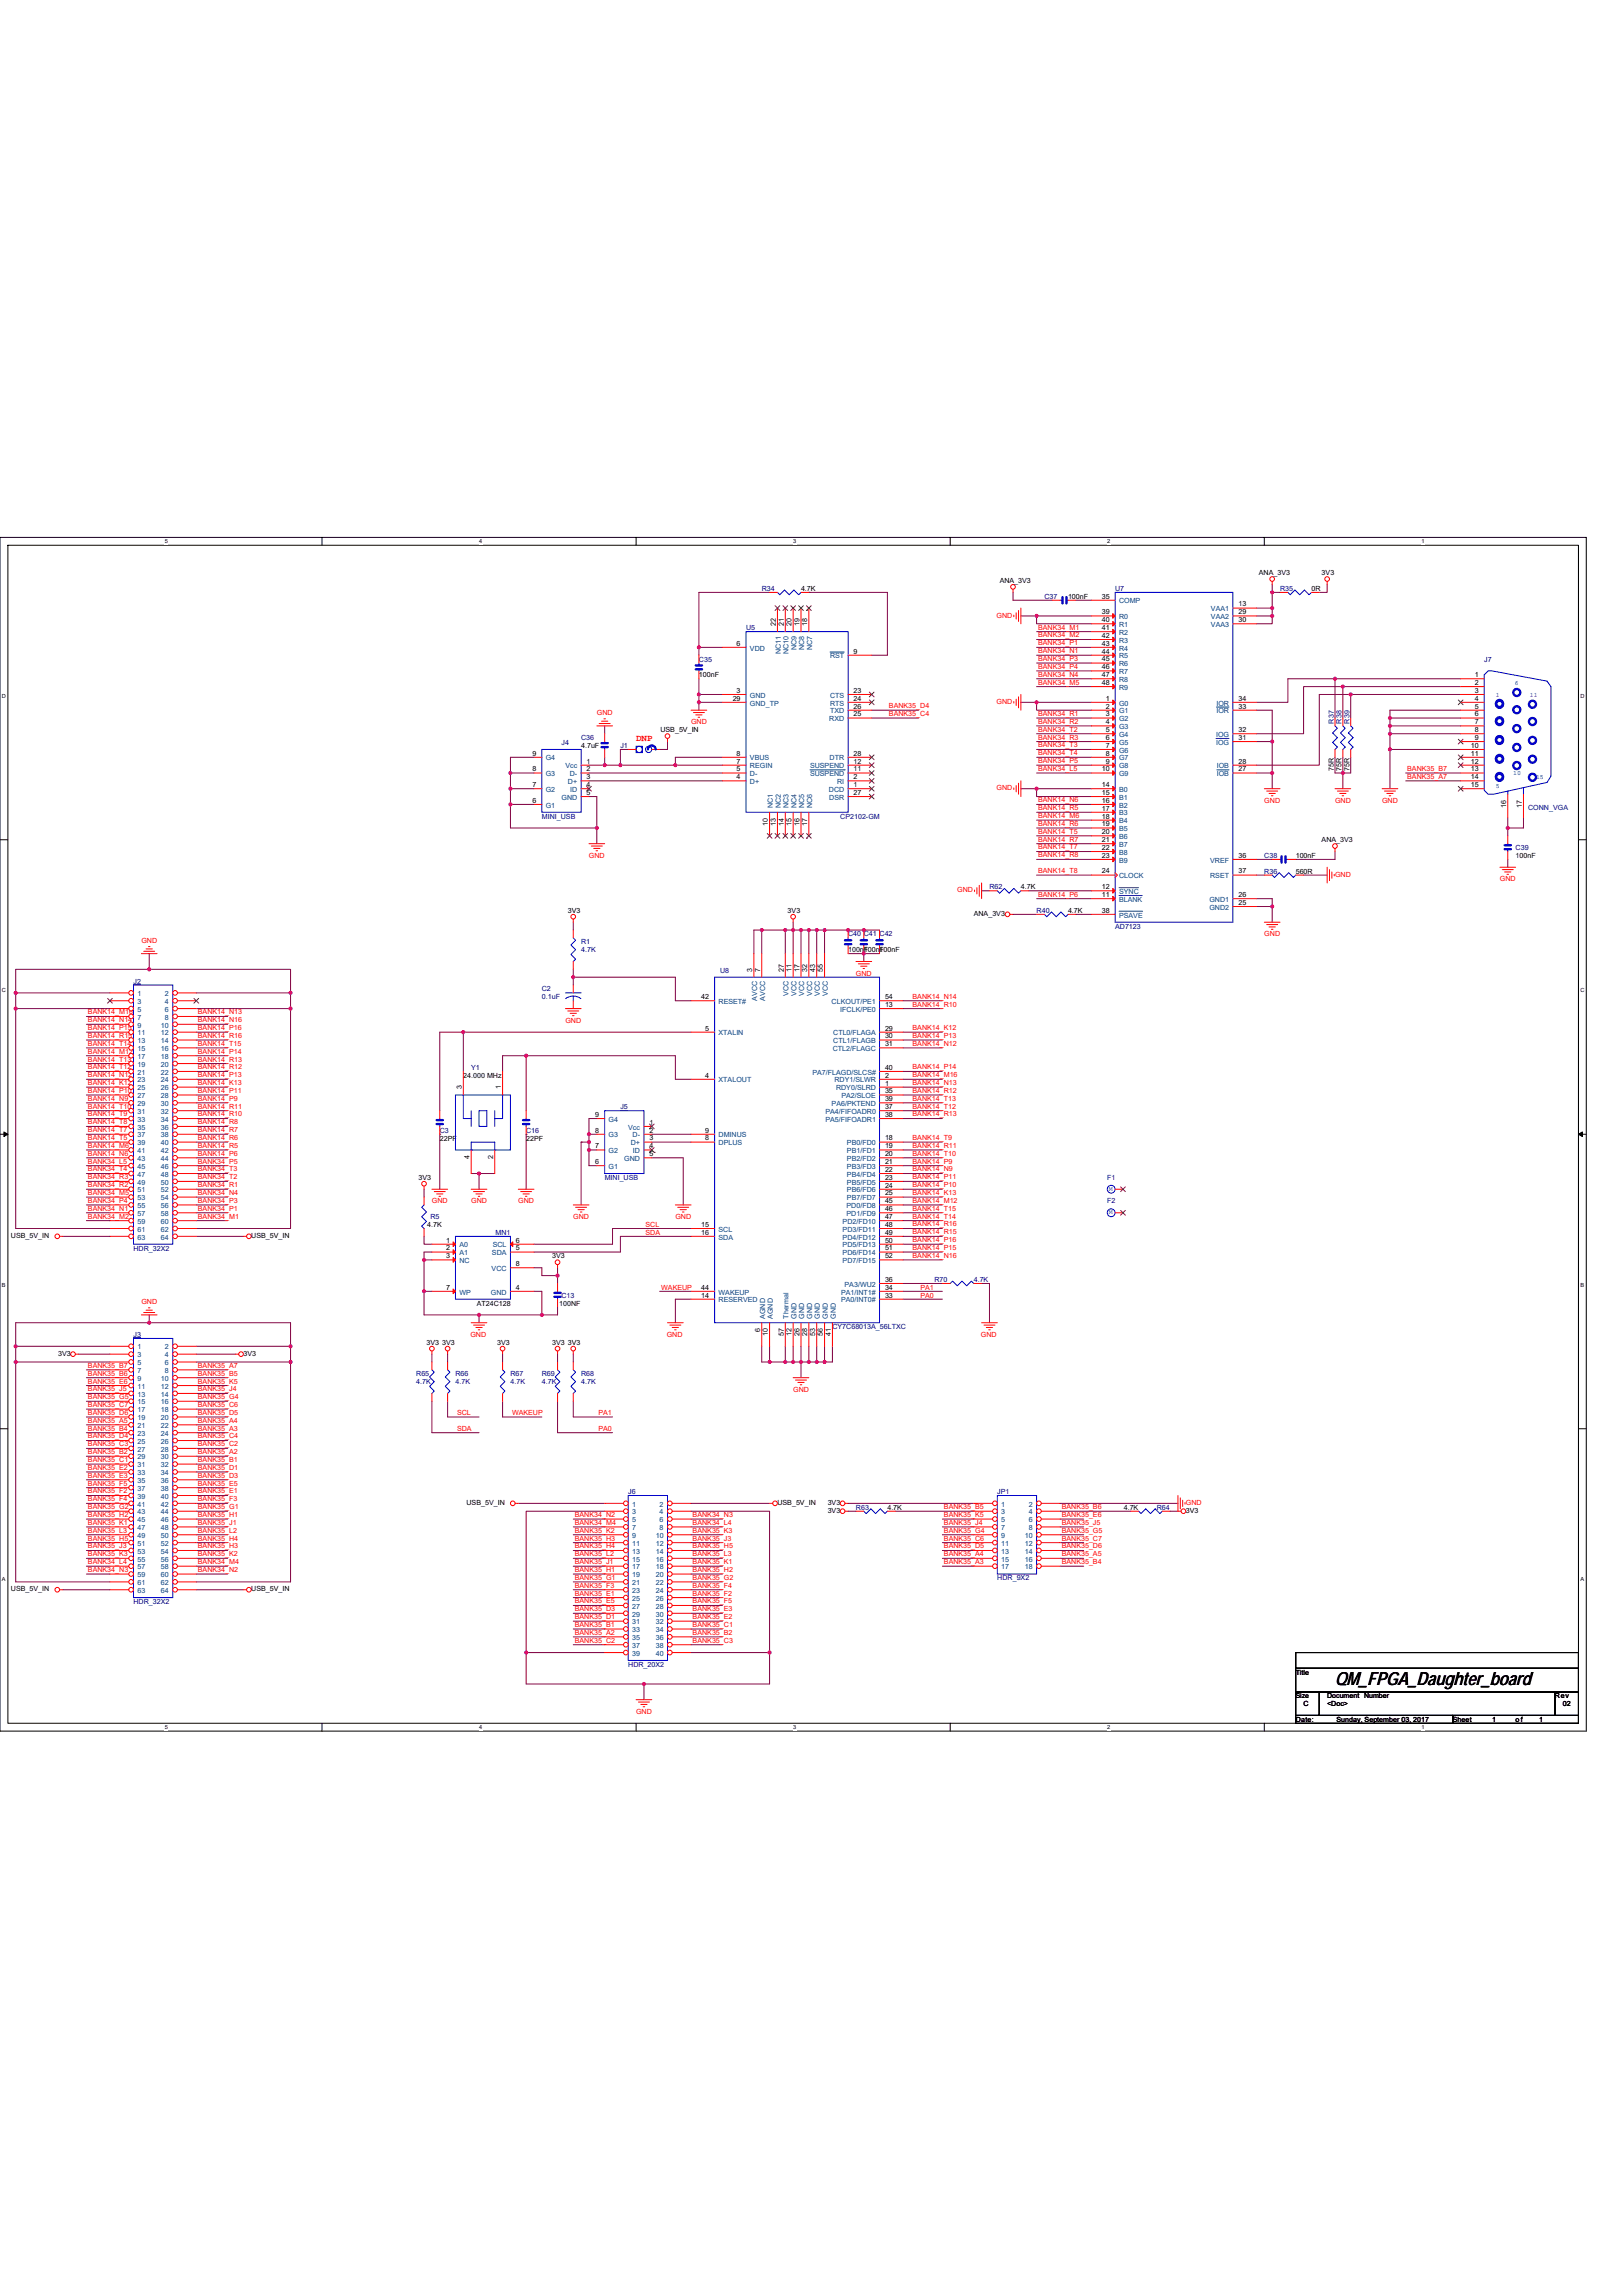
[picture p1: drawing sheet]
<svg xmlns="http://www.w3.org/2000/svg" width="210mm" height="297mm" viewBox="0 0 210 297" stroke-linecap="round" stroke-linejoin="round" font-family="sans-serif">
<defs><g id="words">
<text font-size="2.3" x="172.7" y="218">QM_FPGA_Daughter_board</text>
<text font-size="1.2" fill="#f00" x="82.3" y="95.9">DNP</text>
<g font-size=".9" fill="#000080">
<text x="98.6" y="76.4">R34</text>
<text x="135.1" y="77.5">C37</text>
<text x="144.3" y="76.4">U7</text>
<text x="165.6" y="76.4">R35</text>
<text x="96.5" y="81.5">U5</text>
<text x="90.4" y="85.6">C35</text>
<text x="192" y="85.6">J7</text>
<text x="75.2" y="95.7">C36</text>
<text x="172.5" y="93.6" transform="rotate(-90 172.5 93.6)">R37</text>
<text x="173.6" y="93.6" transform="rotate(-90 173.6 93.6)">R38</text>
<text x="174.6" y="93.6" transform="rotate(-90 174.6 93.6)">R39</text>
<text x="72.6" y="96.4">J4</text>
<text x="80.3" y="96.8">J1</text>
<text x="70.1" y="105.9">MINI_USB</text>
<text x="108.7" y="105.9">CP2102-GM</text>
<text x="197.7" y="104.8">CONN_VGA</text>
<text x="163.6" y="113">R36</text>
<text x="163.6" y="111">C38</text>
<text x="196.1" y="110">C39</text>
<text x="128" y="115">R62</text>
<text x="134.1" y="118.1">R40</text>
<text x="75.2" y="122.2">R1</text>
<text x="75.2" y="123.2">4.7K</text>
<text x="93.2" y="125.8">U8</text>
<text x="109.7" y="121.1">C40 C41 C42</text>
<text x="144.3" y="120.1">AD7123</text>
<text x="17.3" y="127.2">J2</text>
<text x="70.1" y="128.3">C2</text>
<text x="70.1" y="129.3">0.1uF</text>
<text x="61" y="138.4">Y1</text>
<text x="80.3" y="143.5">J5</text>
<text x="56.9" y="146.5">C3</text>
<text x="68.1" y="146.5">C16</text>
<text x="78.2" y="152.6">MINI_USB</text>
<text x="143.3" y="152.6">F1</text>
<text x="143.3" y="155.7">F2</text>
<text x="17.3" y="161.8">HDR_32X2</text>
<text x="55.7" y="157.7">R5</text>
<text x="64.1" y="159.8">MN1</text>
<text x="72.6" y="167.9">C13</text>
<text x="120.9" y="165.8">R70</text>
<text x="126" y="165.8">4.7K</text>
<text x="17.3" y="173">J3</text>
<text x="107.7" y="171.9">CY7C68013A_56LTXC</text>
<text x="53.8" y="178">R65</text>
<text x="53.8" y="179.1">4.7K</text>
<text x="58.9" y="178">R66</text>
<text x="58.9" y="179.1">4.7K</text>
<text x="66" y="178">R67</text>
<text x="66" y="179.1">4.7K</text>
<text x="70.1" y="178">R69</text>
<text x="70.1" y="179.1">4.7K</text>
<text x="75.2" y="178">R68</text>
<text x="75.2" y="179.1">4.7K</text>
<text x="81.3" y="193.3">J6</text>
<text x="110.7" y="195.3">R63</text>
<text x="129" y="193.3">JP1</text>
<text x="149.7" y="195.3">R64</text>
<text x="17.3" y="207.5">HDR_32X2</text>
<text x="129" y="204.5">HDR_9X2</text>
<text x="81.3" y="215.6">HDR_20X2</text>
</g>
<g font-size=".9">
<text x="103.6" y="76.4">4.7K</text>
<text x="129.3" y="75.4">ANA_3V3</text>
<text x="138.2" y="77.5">100nF</text>
<text x="142.5" y="77.4">35</text>
<text x="162.9" y="74.4">ANA_3V3</text>
<text x="169.7" y="76.4">0R</text>
<text x="171" y="74.4">3V3</text>
<text x="95.3" y="83.5">6</text>
<text x="100.4" y="81" transform="rotate(-90 100.4 81)">22</text>
<text x="101.4" y="81" transform="rotate(-90 101.4 81)">21</text>
<text x="102.4" y="81" transform="rotate(-90 102.4 81)">20</text>
<text x="103.4" y="81" transform="rotate(-90 103.4 81)">19</text>
<text x="104.4" y="81" transform="rotate(-90 104.4 81)">18</text>
<text x="142.5" y="79.5">39</text>
<text x="142.5" y="80.5">40</text>
<text x="142.5" y="81.5">41</text>
<text x="142.5" y="82.5">42</text>
<text x="142.5" y="83.5">43</text>
<text x="160.2" y="78.5">13</text>
<text x="160.2" y="79.5">29</text>
<text x="160.2" y="80.5">30</text>
<text x="90.4" y="87.6">100nF</text>
<text x="95.3" y="89.6">3</text>
<text x="110.4" y="84.6">9</text>
<text x="110.4" y="89.6">23</text>
<text x="142.5" y="84.6">44</text>
<text x="142.5" y="85.6">45</text>
<text x="142.5" y="86.6">46</text>
<text x="142.5" y="87.6">47</text>
<text x="142.5" y="88.6">48</text>
<text x="190.8" y="89.6">3</text>
<text x="190.8" y="88.6">2</text>
<text x="190.8" y="87.6">1</text>
<text x="85.4" y="94.7">USB_5V_IN</text>
<text x="94.8" y="90.7">29</text>
<text x="110.4" y="90.7">24</text>
<text x="110.4" y="91.7">26</text>
<text x="110.4" y="92.7">25</text>
<text x="143.1" y="90.7">1</text>
<text x="143.1" y="91.7">2</text>
<text x="143.1" y="92.7">3</text>
<text x="143.1" y="93.7">4</text>
<text x="143.1" y="94.7">5</text>
<text x="143.1" y="95.7">6</text>
<text x="160.2" y="95.7">31</text>
<text x="160.2" y="91.7">33</text>
<text x="160.2" y="94.7">32</text>
<text x="160.2" y="90.7">34</text>
<text x="190.8" y="93.7">7</text>
<text x="190.8" y="92.7">6</text>
<text x="190.8" y="91.7">5</text>
<text x="190.8" y="90.7">4</text>
<text x="190.8" y="94.7">8</text>
<text x="190.8" y="95.7">9</text>
<text x="68.9" y="99.8">8</text>
<text x="68.9" y="97.8">9</text>
<text x="68.9" y="101.8">7</text>
<text x="75.2" y="96.8">4.7uF</text>
<text x="75.9" y="101.8">4</text>
<text x="75.9" y="99.8">2</text>
<text x="75.9" y="100.8">3</text>
<text x="75.9" y="98.8">1</text>
<text x="95.3" y="100.8">4</text>
<text x="95.3" y="99.8">5</text>
<text x="95.3" y="98.8">7</text>
<text x="95.3" y="97.8">8</text>
<text x="110.4" y="101.8">1</text>
<text x="110.4" y="100.8">2</text>
<text x="110.4" y="98.8">12</text>
<text x="110.4" y="99.8">11</text>
<text x="110.4" y="97.8">28</text>
<text x="142.5" y="99.8">10</text>
<text x="142.5" y="101.8">14</text>
<text x="143.1" y="96.7">7</text>
<text x="143.1" y="97.8">8</text>
<text x="143.1" y="98.8">9</text>
<text x="160.2" y="98.8">28</text>
<text x="160.2" y="99.8">27</text>
<text x="172.5" y="99.7" transform="rotate(-90 172.5 99.7)">75R</text>
<text x="173.6" y="99.7" transform="rotate(-90 173.6 99.7)">75R</text>
<text x="174.6" y="99.7" transform="rotate(-90 174.6 99.7)">75R</text>
<text x="190.3" y="96.7">10</text>
<text x="190.3" y="97.8">11</text>
<text x="190.3" y="98.8">12</text>
<text x="190.3" y="99.8">13</text>
<text x="190.3" y="100.8">14</text>
<text x="190.3" y="101.8">15</text>
<text x="68.9" y="103.9">6</text>
<text x="75.9" y="102.8">5</text>
<text x="99.4" y="106.8" transform="rotate(-90 99.4 106.8)">10</text>
<text x="100.4" y="106.8" transform="rotate(-90 100.4 106.8)">13</text>
<text x="101.4" y="106.8" transform="rotate(-90 101.4 106.8)">14</text>
<text x="102.4" y="106.8" transform="rotate(-90 102.4 106.8)">15</text>
<text x="103.4" y="106.8" transform="rotate(-90 103.4 106.8)">16</text>
<text x="104.4" y="106.8" transform="rotate(-90 104.4 106.8)">17</text>
<text x="110.4" y="102.8">27</text>
<text x="142.5" y="102.8">15</text>
<text x="142.5" y="103.9">16</text>
<text x="142.5" y="104.9">17</text>
<text x="142.5" y="105.9">18</text>
<text x="142.5" y="106.9">19</text>
<text x="142.5" y="107.9">20</text>
<text x="194.9" y="104.5" transform="rotate(-90 194.9 104.5)">16</text>
<text x="196.9" y="104.5" transform="rotate(-90 196.9 104.5)">17</text>
<text x="142.5" y="108.9">21</text>
<text x="142.5" y="110">22</text>
<text x="142.5" y="111">23</text>
<text x="142.5" y="113">24</text>
<text x="160.2" y="113">37</text>
<text x="160.2" y="111">36</text>
<text x="167.6" y="113">560R</text>
<text x="167.6" y="111">100nF</text>
<text x="171" y="109">ANA_3V3</text>
<text x="196.1" y="111">100nF</text>
<text x="73.5" y="118.1">3V3</text>
<text x="101.9" y="118.1">3V3</text>
<text x="126" y="118.5">ANA_3V3</text>
<text x="132.1" y="115">4.7K</text>
<text x="138.2" y="118.1">4.7K</text>
<text x="142.5" y="115">12</text>
<text x="142.5" y="116.1">11</text>
<text x="142.5" y="118.1">38</text>
<text x="160.2" y="117.1">25</text>
<text x="160.2" y="116.1">26</text>
<text x="97.3" y="125.7" transform="rotate(-90 97.3 125.7)">3</text>
<text x="98.3" y="125.7" transform="rotate(-90 98.3 125.7)">7</text>
<text x="101.4" y="125.7" transform="rotate(-90 101.4 125.7)">27</text>
<text x="102.4" y="125.7" transform="rotate(-90 102.4 125.7)">11</text>
<text x="103.4" y="125.7" transform="rotate(-90 103.4 125.7)">17</text>
<text x="104.4" y="125.7" transform="rotate(-90 104.4 125.7)">32</text>
<text x="105.5" y="125.7" transform="rotate(-90 105.5 125.7)">43</text>
<text x="106.5" y="125.7" transform="rotate(-90 106.5 125.7)">55</text>
<text x="109.7" y="123.2">100nF</text>
<text x="111.8" y="123.2">100nF</text>
<text x="113.8" y="123.2">100nF</text>
<text x="90.7" y="129.3">42</text>
<text x="114.5" y="130.3">13</text>
<text x="114.5" y="129.3">54</text>
<text x="91.2" y="133.3">5</text>
<text x="114.5" y="135.4">31</text>
<text x="114.5" y="133.3">29</text>
<text x="114.5" y="134.3">30</text>
<text x="59.7" y="141" transform="rotate(-90 59.7 141)">3</text>
<text x="59.9" y="139.4">24.000 MHz</text>
<text x="64.8" y="141" transform="rotate(-90 64.8 141)">1</text>
<text x="91.2" y="139.4">4</text>
<text x="114.5" y="141.5">35</text>
<text x="114.5" y="139.4">2</text>
<text x="114.5" y="140.4">1</text>
<text x="114.5" y="138.4">40</text>
<text x="114.5" y="143.5">37</text>
<text x="114.5" y="142.5">39</text>
<text x="56.9" y="147.6">22PF</text>
<text x="60.8" y="150" transform="rotate(-90 60.8 150)">4</text>
<text x="63.8" y="150" transform="rotate(-90 63.8 150)">2</text>
<text x="68.1" y="147.6">22PF</text>
<text x="77" y="146.5">8</text>
<text x="77" y="144.5">9</text>
<text x="77" y="148.6">7</text>
<text x="84" y="148.6">4</text>
<text x="84" y="149.6">5</text>
<text x="84" y="146.5">2</text>
<text x="84" y="147.5">3</text>
<text x="84" y="145.5">1</text>
<text x="91.2" y="147.5">8</text>
<text x="91.2" y="146.5">9</text>
<text x="114.5" y="144.5">38</text>
<text x="114.5" y="147.5">18</text>
<text x="114.5" y="148.6">19</text>
<text x="114.5" y="149.6">20</text>
<text x="54.2" y="152.6">3V3</text>
<text x="77" y="150.6">6</text>
<text x="114.5" y="155.7">45</text>
<text x="114.5" y="150.6">21</text>
<text x="114.5" y="151.6">22</text>
<text x="114.5" y="152.6">23</text>
<text x="114.5" y="153.6">24</text>
<text x="114.5" y="154.7">25</text>
<text x="1.4" y="160.2">USB_5V_IN</text>
<text x="32.5" y="160.2">USB_5V_IN</text>
<text x="55.3" y="158.7">4.7K</text>
<text x="57.7" y="160.8">1</text>
<text x="57.7" y="161.8">2</text>
<text x="66.8" y="160.8">6</text>
<text x="66.8" y="161.8">5</text>
<text x="90.7" y="158.7">15</text>
<text x="90.7" y="159.7">16</text>
<text x="114.5" y="156.7">46</text>
<text x="114.5" y="157.7">47</text>
<text x="114.5" y="158.7">48</text>
<text x="114.5" y="159.7">49</text>
<text x="114.5" y="160.8">50</text>
<text x="114.5" y="161.8">51</text>
<text x="57.7" y="166.9">7</text>
<text x="57.7" y="162.8">3</text>
<text x="66.8" y="166.9">4</text>
<text x="66.8" y="163.8">8</text>
<text x="71.4" y="162.8">3V3</text>
<text x="90.7" y="167.9">14</text>
<text x="90.7" y="166.9">44</text>
<text x="114.5" y="165.8">36</text>
<text x="114.5" y="167.9">33</text>
<text x="114.5" y="166.9">34</text>
<text x="114.5" y="162.8">52</text>
<text x="55.2" y="174">3V3</text>
<text x="57.2" y="174">3V3</text>
<text x="61.7" y="168.9">AT24C128</text>
<text x="64.3" y="174">3V3</text>
<text x="71.4" y="174">3V3</text>
<text x="72.3" y="168.9">100NF</text>
<text x="73.5" y="174">3V3</text>
<text x="98.3" y="172.4" transform="rotate(-90 98.3 172.4)">6</text>
<text x="99.4" y="172.9" transform="rotate(-90 99.4 172.9)">10</text>
<text x="101.4" y="172.9" transform="rotate(-90 101.4 172.9)">57</text>
<text x="102.4" y="172.9" transform="rotate(-90 102.4 172.9)">12</text>
<text x="103.4" y="172.9" transform="rotate(-90 103.4 172.9)">26</text>
<text x="104.4" y="172.9" transform="rotate(-90 104.4 172.9)">28</text>
<text x="105.5" y="172.9" transform="rotate(-90 105.5 172.9)">53</text>
<text x="106.5" y="172.9" transform="rotate(-90 106.5 172.9)">56</text>
<text x="107.5" y="172.9" transform="rotate(-90 107.5 172.9)">41</text>
<text x="7.5" y="175.4">3V3</text>
<text x="31.5" y="175.4">3V3</text>
<text x="60.4" y="194.7">USB_5V_IN</text>
<text x="100.6" y="194.7">USB_5V_IN</text>
<text x="107.1" y="194.7">3V3</text>
<text x="107.1" y="195.7">3V3</text>
<text x="114.8" y="195.3">4.7K</text>
<text x="145.4" y="195.3">4.7K</text>
<text x="153.4" y="195.7">3V3</text>
<text x="1.4" y="205.9">USB_5V_IN</text>
<text x="32.5" y="205.9">USB_5V_IN</text>
<text x="167.6" y="216.6">Title</text>
<text x="167.6" y="219.7">Size</text>
<text x="168.7" y="220.7">C</text>
<text x="171.7" y="219.7">Document Number</text>
<text x="171.7" y="220.7">&lt;Doc&gt;</text>
<text x="201.2" y="219.7">Rev</text>
<text x="202.2" y="220.7">02</text>
<text x="167.6" y="222.7">Date:</text>
<text x="172.9" y="222.7">Sunday, September 03, 2017</text>
<text x="188" y="222.7">Sheet</text>
<text x="193" y="222.7">1</text>
<text x="196.1" y="222.7">of</text>
<text x="199.1" y="222.7">1</text>
</g>
<g font-size=".9" fill="#f00">
<text x="128.9" y="79.9">GND</text>
<text x="134.3" y="81.5">BANK34_M1</text>
<text x="134.3" y="82.5">BANK34_M2</text>
<text x="134.3" y="83.5">BANK34_P1</text>
<text x="134.3" y="84.5">BANK34_N1</text>
<text x="134.3" y="85.5">BANK34_P3</text>
<text x="134.3" y="86.5">BANK34_P4</text>
<text x="134.3" y="87.5">BANK34_N4</text>
<text x="134.3" y="88.6">BANK34_M5</text>
<text x="77.2" y="92.5">GND</text>
<text x="89.4" y="93.7">GND</text>
<text x="115" y="91.6">BANK35_D4</text>
<text x="115" y="92.6">BANK35_C4</text>
<text x="128.9" y="91.1">GND</text>
<text x="134.3" y="92.6">BANK34_R1</text>
<text x="134.3" y="93.6">BANK34_R2</text>
<text x="134.3" y="94.7">BANK34_T2</text>
<text x="134.3" y="95.7">BANK34_R3</text>
<text x="134.3" y="96.7">BANK34_T3</text>
<text x="134.3" y="97.7">BANK34_T4</text>
<text x="134.3" y="98.7">BANK34_P5</text>
<text x="134.3" y="99.7">BANK34_L5</text>
<text x="182.1" y="99.7">BANK35_B7</text>
<text x="182.1" y="100.8">BANK35_A7</text>
<text x="128.9" y="102.2">GND</text>
<text x="134.3" y="103.8">BANK14_N6</text>
<text x="134.3" y="104.8">BANK14_R5</text>
<text x="134.3" y="105.8">BANK14_M6</text>
<text x="134.3" y="106.9">BANK14_R6</text>
<text x="134.3" y="107.9">BANK14_T5</text>
<text x="163.6" y="103.9">GND</text>
<text x="172.7" y="103.9">GND</text>
<text x="178.8" y="103.9">GND</text>
<text x="76.2" y="111">GND</text>
<text x="134.3" y="108.9">BANK14_R7</text>
<text x="134.3" y="109.9">BANK14_T7</text>
<text x="134.3" y="110.9">BANK14_R8</text>
<text x="134.3" y="112.9">BANK14_T8</text>
<text x="172.7" y="113.4">GND</text>
<text x="123.9" y="115.5">GND</text>
<text x="134.3" y="116">BANK14_P6</text>
<text x="194.1" y="114">GND</text>
<text x="18.3" y="122">GND</text>
<text x="163.6" y="121.1">GND</text>
<text x="11.4" y="131.2">BANK14_M16</text>
<text x="25.6" y="131.2">BANK14_N13</text>
<text x="110.7" y="126.2">GND</text>
<text x="118.1" y="129.2">BANK14_N14</text>
<text x="118.1" y="130.2">BANK14_R10</text>
<text x="11.4" y="137.3">BANK14_T13</text>
<text x="11.4" y="136.3">BANK14_M12</text>
<text x="11.4" y="135.3">BANK14_T14</text>
<text x="11.4" y="134.3">BANK14_R15</text>
<text x="11.4" y="133.3">BANK14_P15</text>
<text x="11.4" y="132.3">BANK14_N14</text>
<text x="25.6" y="137.3">BANK14_R13</text>
<text x="25.6" y="136.3">BANK14_P14</text>
<text x="25.6" y="135.3">BANK14_T15</text>
<text x="25.6" y="134.3">BANK14_R16</text>
<text x="25.6" y="133.3">BANK14_P16</text>
<text x="25.6" y="132.3">BANK14_N16</text>
<text x="73.2" y="132.3">GND</text>
<text x="118.1" y="133.3">BANK14_K12</text>
<text x="118.1" y="134.3">BANK14_P13</text>
<text x="118.1" y="135.3">BANK14_N12</text>
<text x="11.4" y="141.4">BANK14_P10</text>
<text x="11.4" y="140.4">BANK14_K12</text>
<text x="11.4" y="139.4">BANK14_N12</text>
<text x="11.4" y="138.3">BANK14_T12</text>
<text x="11.4" y="143.4">BANK14_T10</text>
<text x="11.4" y="142.4">BANK14_N9</text>
<text x="25.6" y="141.4">BANK14_P11</text>
<text x="25.6" y="140.4">BANK14_K13</text>
<text x="25.6" y="139.4">BANK14_P13</text>
<text x="25.6" y="138.3">BANK14_R12</text>
<text x="25.6" y="143.4">BANK14_R11</text>
<text x="25.6" y="142.4">BANK14_P9</text>
<text x="118.1" y="138.3">BANK14_P14</text>
<text x="118.1" y="139.4">BANK14_M16</text>
<text x="118.1" y="141.4">BANK14_R12</text>
<text x="118.1" y="140.4">BANK14_N13</text>
<text x="118.1" y="142.4">BANK14_T13</text>
<text x="118.1" y="143.4">BANK14_T12</text>
<text x="11.4" y="149.5">BANK14_N6</text>
<text x="11.4" y="148.5">BANK14_M6</text>
<text x="11.4" y="147.5">BANK14_T5</text>
<text x="11.4" y="146.5">BANK14_T7</text>
<text x="11.4" y="145.5">BANK14_T8</text>
<text x="11.4" y="144.4">BANK14_T9</text>
<text x="25.6" y="149.5">BANK14_P6</text>
<text x="25.6" y="148.5">BANK14_R5</text>
<text x="25.6" y="147.5">BANK14_R6</text>
<text x="25.6" y="146.5">BANK14_R7</text>
<text x="25.6" y="145.5">BANK14_R8</text>
<text x="25.6" y="144.4">BANK14_R10</text>
<text x="118.1" y="144.4">BANK14_R13</text>
<text x="118.1" y="147.5">BANK14_T9</text>
<text x="118.1" y="148.5">BANK14_R11</text>
<text x="118.1" y="149.5">BANK14_T10</text>
<text x="11.4" y="155.6">BANK34_P4</text>
<text x="11.4" y="154.6">BANK34_M5</text>
<text x="11.4" y="153.6">BANK34_R2</text>
<text x="11.4" y="152.6">BANK34_R3</text>
<text x="11.4" y="151.6">BANK34_T4</text>
<text x="11.4" y="150.5">BANK34_L5</text>
<text x="25.6" y="155.6">BANK34_P3</text>
<text x="25.6" y="154.6">BANK34_N4</text>
<text x="25.6" y="153.6">BANK34_R1</text>
<text x="25.6" y="152.6">BANK34_T2</text>
<text x="25.6" y="151.6">BANK34_T3</text>
<text x="25.6" y="150.5">BANK34_P5</text>
<text x="55.9" y="155.7">GND</text>
<text x="61" y="155.7">GND</text>
<text x="67.1" y="155.7">GND</text>
<text x="118.1" y="150.5">BANK14_P9</text>
<text x="118.1" y="151.6">BANK14_N9</text>
<text x="118.1" y="152.6">BANK14_P11</text>
<text x="118.1" y="153.6">BANK14_P10</text>
<text x="118.1" y="154.6">BANK14_K13</text>
<text x="118.1" y="155.6">BANK14_M12</text>
<text x="11.4" y="157.7">BANK34_M2</text>
<text x="11.4" y="156.6">BANK34_N1</text>
<text x="25.6" y="157.7">BANK34_M1</text>
<text x="25.6" y="156.6">BANK34_P1</text>
<text x="74.2" y="157.7">GND</text>
<text x="83.5" y="158.7">SCL</text>
<text x="83.5" y="159.7">SDA</text>
<text x="87.4" y="157.7">GND</text>
<text x="118.1" y="157.7">BANK14_T14</text>
<text x="118.1" y="156.6">BANK14_T15</text>
<text x="118.1" y="158.7">BANK14_R16</text>
<text x="118.1" y="159.7">BANK14_R15</text>
<text x="118.1" y="160.7">BANK14_P16</text>
<text x="118.1" y="161.7">BANK14_P15</text>
<text x="85.5" y="166.9">WAKEUP</text>
<text x="118.1" y="162.7">BANK14_N16</text>
<text x="119.1" y="166.9">PA1</text>
<text x="119.1" y="167.9">PA0</text>
<text x="18.3" y="168.7">GND</text>
<text x="60.9" y="173">GND</text>
<text x="86.3" y="173">GND</text>
<text x="126.9" y="173">GND</text>
<text x="11.4" y="179">BANK35_E6</text>
<text x="11.4" y="178">BANK35_B6</text>
<text x="11.4" y="177">BANK35_B7</text>
<text x="25.6" y="179">BANK35_K5</text>
<text x="25.6" y="178">BANK35_B5</text>
<text x="25.6" y="177">BANK35_A7</text>
<text x="11.4" y="185.1">BANK35_B4</text>
<text x="11.4" y="184.1">BANK35_A5</text>
<text x="11.4" y="183.1">BANK35_D6</text>
<text x="11.4" y="182">BANK35_C7</text>
<text x="11.4" y="181">BANK35_G5</text>
<text x="11.4" y="180">BANK35_J5</text>
<text x="25.6" y="185.1">BANK35_A3</text>
<text x="25.6" y="184.1">BANK35_A4</text>
<text x="25.6" y="183.1">BANK35_D5</text>
<text x="25.6" y="182">BANK35_C6</text>
<text x="25.6" y="181">BANK35_G4</text>
<text x="25.6" y="180">BANK35_J4</text>
<text x="59.1" y="183.1">SCL</text>
<text x="59.1" y="185.1">SDA</text>
<text x="66.2" y="183.1">WAKEUP</text>
<text x="77.4" y="183.1">PA1</text>
<text x="77.4" y="185.1">PA0</text>
<text x="102.6" y="180.1">GND</text>
<text x="11.4" y="191.2">BANK35_E3</text>
<text x="11.4" y="190.2">BANK35_E2</text>
<text x="11.4" y="189.1">BANK35_C1</text>
<text x="11.4" y="188.1">BANK35_B2</text>
<text x="11.4" y="187.1">BANK35_C3</text>
<text x="11.4" y="186.1">BANK35_D4</text>
<text x="25.6" y="187.1">BANK35_C2</text>
<text x="25.6" y="186.1">BANK35_C4</text>
<text x="25.6" y="191.2">BANK35_D3</text>
<text x="25.6" y="190.2">BANK35_D1</text>
<text x="25.6" y="189.1">BANK35_B1</text>
<text x="25.6" y="188.1">BANK35_A2</text>
<text x="11.4" y="197.3">BANK35_K1</text>
<text x="11.4" y="196.3">BANK35_H2</text>
<text x="11.4" y="195.2">BANK35_G2</text>
<text x="11.4" y="194.2">BANK35_F4</text>
<text x="11.4" y="193.2">BANK35_F2</text>
<text x="11.4" y="192.2">BANK35_F5</text>
<text x="25.6" y="195.2">BANK35_G1</text>
<text x="25.6" y="194.2">BANK35_F3</text>
<text x="25.6" y="193.2">BANK35_E1</text>
<text x="25.6" y="192.2">BANK35_E5</text>
<text x="25.6" y="197.3">BANK35_J1</text>
<text x="25.6" y="196.3">BANK35_H1</text>
<text x="74.4" y="197.3">BANK34_M4</text>
<text x="74.4" y="196.3">BANK34_N2</text>
<text x="89.6" y="197.3">BANK34_L4</text>
<text x="89.6" y="196.3">BANK34_N3</text>
<text x="122.1" y="195.2">BANK35_B5</text>
<text x="122.1" y="197.3">BANK35_J4</text>
<text x="122.1" y="196.3">BANK35_K5</text>
<text x="137.4" y="195.2">BANK35_B6</text>
<text x="137.4" y="197.3">BANK35_J5</text>
<text x="137.4" y="196.3">BANK35_E6</text>
<text x="153.4" y="194.7">GND</text>
<text x="11.4" y="203.4">BANK34_N3</text>
<text x="11.4" y="202.4">BANK34_L4</text>
<text x="11.4" y="201.3">BANK35_K3</text>
<text x="11.4" y="200.3">BANK35_J3</text>
<text x="11.4" y="199.3">BANK35_H5</text>
<text x="11.4" y="198.3">BANK35_L3</text>
<text x="25.6" y="203.4">BANK34_N2</text>
<text x="25.6" y="202.4">BANK34_M4</text>
<text x="25.6" y="201.3">BANK35_K2</text>
<text x="25.6" y="200.3">BANK35_H3</text>
<text x="25.6" y="199.3">BANK35_H4</text>
<text x="25.6" y="198.3">BANK35_L2</text>
<text x="74.4" y="203.4">BANK35_H1</text>
<text x="74.4" y="202.4">BANK35_J1</text>
<text x="74.4" y="201.3">BANK35_L2</text>
<text x="74.4" y="200.3">BANK35_H4</text>
<text x="74.4" y="199.3">BANK35_H3</text>
<text x="74.4" y="198.3">BANK35_K2</text>
<text x="89.6" y="203.4">BANK35_H2</text>
<text x="89.6" y="202.4">BANK35_K1</text>
<text x="89.6" y="201.3">BANK35_L3</text>
<text x="89.6" y="200.3">BANK35_H5</text>
<text x="89.6" y="199.3">BANK35_J3</text>
<text x="89.6" y="198.3">BANK35_K3</text>
<text x="122.1" y="202.4">BANK35_A3</text>
<text x="122.1" y="201.3">BANK35_A4</text>
<text x="122.1" y="200.3">BANK35_D5</text>
<text x="122.1" y="199.3">BANK35_C6</text>
<text x="122.1" y="198.3">BANK35_G4</text>
<text x="137.4" y="202.4">BANK35_B4</text>
<text x="137.4" y="201.3">BANK35_A5</text>
<text x="137.4" y="200.3">BANK35_D6</text>
<text x="137.4" y="199.3">BANK35_C7</text>
<text x="137.4" y="198.3">BANK35_G5</text>
<text x="74.4" y="209.5">BANK35_D1</text>
<text x="74.4" y="208.5">BANK35_D3</text>
<text x="74.4" y="207.4">BANK35_E5</text>
<text x="74.4" y="206.4">BANK35_E1</text>
<text x="74.4" y="205.4">BANK35_F3</text>
<text x="74.4" y="204.4">BANK35_G1</text>
<text x="89.6" y="209.5">BANK35_E2</text>
<text x="89.6" y="208.5">BANK35_E3</text>
<text x="89.6" y="207.4">BANK35_F5</text>
<text x="89.6" y="206.4">BANK35_F2</text>
<text x="89.6" y="205.4">BANK35_F4</text>
<text x="89.6" y="204.4">BANK35_G2</text>
<text x="74.4" y="211.5">BANK35_A2</text>
<text x="74.4" y="210.5">BANK35_B1</text>
<text x="74.4" y="212.5">BANK35_C2</text>
<text x="89.6" y="211.5">BANK35_B2</text>
<text x="89.6" y="210.5">BANK35_C1</text>
<text x="89.6" y="212.5">BANK35_C3</text>
<text x="82.3" y="221.7">GND</text>
</g>
<g font-size=".9" fill="#004080">
<text x="144.8" y="80.1">R0</text>
<text x="144.8" y="81.1">R1</text>
<text x="144.8" y="82.1">R2</text>
<text x="144.8" y="83.1">R3</text>
<text x="144.8" y="78.1">COMP</text>
<text x="156.7" y="79.1">VAA1</text>
<text x="156.7" y="80.1">VAA2</text>
<text x="156.7" y="81.1">VAA3</text>
<text x="97" y="84.2">VDD</text>
<text x="101" y="84.6" transform="rotate(-90 101 84.6)">NC11</text>
<text x="102" y="84.6" transform="rotate(-90 102 84.6)">NC10</text>
<text x="103" y="84.1" transform="rotate(-90 103 84.1)">NC9</text>
<text x="104.1" y="84.1" transform="rotate(-90 104.1 84.1)">NC8</text>
<text x="105.1" y="84.1" transform="rotate(-90 105.1 84.1)">NC7</text>
<text x="107.4" y="85.2">RST</text>
<text x="144.8" y="84.2">R4</text>
<text x="144.8" y="85.2">R5</text>
<text x="144.8" y="86.2">R6</text>
<text x="144.8" y="87.2">R7</text>
<text x="144.8" y="88.2">R8</text>
<text x="144.8" y="89.2">R9</text>
<text x="97" y="90.3">GND</text>
<text x="97" y="91.3">GND_TP</text>
<text x="107.3" y="93.3">RXD</text>
<text x="107.4" y="90.3">CTS</text>
<text x="107.4" y="91.3">RTS</text>
<text x="107.4" y="92.3">TXD</text>
<text x="144.8" y="91.3">G0</text>
<text x="144.8" y="92.3">G1</text>
<text x="144.8" y="93.3">G2</text>
<text x="144.8" y="94.3">G3</text>
<text x="144.8" y="95.3">G4</text>
<text x="157.3" y="95.3">IOG</text>
<text x="157.4" y="92.3">IOR</text>
<text x="157.4" y="91.3">IOR</text>
<text x="70.6" y="100.4">G3</text>
<text x="70.6" y="98.4">G4</text>
<text x="73.2" y="99.4">Vcc</text>
<text x="73.5" y="101.4">D+</text>
<text x="73.7" y="100.4">D-</text>
<text x="97" y="101.4">D+</text>
<text x="97" y="100.4">D-</text>
<text x="97" y="99.4">REGIN</text>
<text x="97" y="98.4">VBUS</text>
<text x="104.8" y="100.4">SUSPEND</text>
<text x="104.8" y="99.4">SUSPEND</text>
<text x="107.3" y="98.4">DTR</text>
<text x="108.3" y="101.4">RI</text>
<text x="144.8" y="96.4">G5</text>
<text x="144.8" y="97.4">G6</text>
<text x="144.8" y="98.4">G7</text>
<text x="144.8" y="99.4">G8</text>
<text x="144.8" y="100.4">G9</text>
<text x="157.3" y="96.4">IOG</text>
<text x="157.4" y="100.4">IOB</text>
<text x="157.4" y="99.4">IOB</text>
<text x="70.6" y="102.5">G2</text>
<text x="70.6" y="104.5">G1</text>
<text x="72.6" y="103.5">GND</text>
<text x="73.8" y="102.5">ID</text>
<text x="100" y="104.6" transform="rotate(-90 100 104.6)">NC1</text>
<text x="101" y="104.6" transform="rotate(-90 101 104.6)">NC2</text>
<text x="102" y="104.6" transform="rotate(-90 102 104.6)">NC3</text>
<text x="103" y="104.6" transform="rotate(-90 103 104.6)">NC4</text>
<text x="104.1" y="104.6" transform="rotate(-90 104.1 104.6)">NC5</text>
<text x="105.1" y="104.6" transform="rotate(-90 105.1 104.6)">NC6</text>
<text x="107.2" y="102.5">DCD</text>
<text x="107.3" y="103.5">DSR</text>
<text x="144.8" y="102.5">B0</text>
<text x="144.8" y="103.5">B1</text>
<text x="144.8" y="104.5">B2</text>
<text x="144.8" y="105.5">B3</text>
<text x="144.8" y="106.5">B4</text>
<text x="144.8" y="107.5">B5</text>
<text x="144.8" y="108.5">B6</text>
<text x="144.8" y="109.6">B7</text>
<text x="144.8" y="110.6">B8</text>
<text x="144.8" y="111.6">B9</text>
<text x="144.8" y="113.6">CLOCK</text>
<text x="156.6" y="113.6">RSET</text>
<text x="156.6" y="111.6">VREF</text>
<text x="144.8" y="115.7">SYNC</text>
<text x="144.8" y="116.7">BLANK</text>
<text x="144.8" y="118.7">PSAVE</text>
<text x="156.5" y="117.7">GND2</text>
<text x="156.5" y="116.7">GND1</text>
<text x="17.8" y="128.9">1</text>
<text x="17.8" y="129.9">3</text>
<text x="17.8" y="130.9">5</text>
<text x="17.8" y="131.9">7</text>
<text x="21.3" y="128.9">2</text>
<text x="21.3" y="129.9">4</text>
<text x="21.3" y="130.9">6</text>
<text x="21.3" y="131.9">8</text>
<text x="93" y="129.9">RESET#</text>
<text x="98" y="129.5" transform="rotate(-90 98 129.5)">AVCC</text>
<text x="99" y="129.5" transform="rotate(-90 99 129.5)">AVCC</text>
<text x="102" y="128.9" transform="rotate(-90 102 128.9)">VCC</text>
<text x="103" y="128.9" transform="rotate(-90 103 128.9)">VCC</text>
<text x="104.1" y="128.9" transform="rotate(-90 104.1 128.9)">VCC</text>
<text x="105.1" y="128.9" transform="rotate(-90 105.1 128.9)">VCC</text>
<text x="106.1" y="128.9" transform="rotate(-90 106.1 128.9)">VCC</text>
<text x="107.1" y="128.9" transform="rotate(-90 107.1 128.9)">VCC</text>
<text x="107.6" y="129.9">CLKOUT/PE1</text>
<text x="108.7" y="130.9">IFCLK/PE0</text>
<text x="17.8" y="132.9">9</text>
<text x="17.8" y="133.9">11</text>
<text x="17.8" y="135">13</text>
<text x="17.8" y="136">15</text>
<text x="17.8" y="137">17</text>
<text x="20.8" y="132.9">10</text>
<text x="20.8" y="133.9">12</text>
<text x="20.8" y="135">14</text>
<text x="20.8" y="136">16</text>
<text x="20.8" y="137">18</text>
<text x="93" y="133.9">XTALIN</text>
<text x="107.7" y="136">CTL2/FLAGC</text>
<text x="107.8" y="133.9">CTL0/FLAGA</text>
<text x="107.8" y="135">CTL1/FLAGB</text>
<text x="17.8" y="138">19</text>
<text x="17.8" y="139">21</text>
<text x="17.8" y="140">23</text>
<text x="17.8" y="141.1">25</text>
<text x="17.8" y="142.1">27</text>
<text x="17.8" y="143.1">29</text>
<text x="20.8" y="138">20</text>
<text x="20.8" y="139">22</text>
<text x="20.8" y="140">24</text>
<text x="20.8" y="141.1">26</text>
<text x="20.8" y="142.1">28</text>
<text x="20.8" y="143.1">30</text>
<text x="93" y="140">XTALOUT</text>
<text x="105.1" y="139">PA7/FLAGD/SLCS#</text>
<text x="107.6" y="143.1">PA6/PKTEND</text>
<text x="108" y="140">RDY1/SLWR</text>
<text x="108.2" y="141.1">RDY0/SLRD</text>
<text x="108.9" y="142.1">PA2/SLOE</text>
<text x="17.8" y="144.1">31</text>
<text x="17.8" y="145.1">33</text>
<text x="17.8" y="146.1">35</text>
<text x="17.8" y="147.2">37</text>
<text x="17.8" y="148.2">39</text>
<text x="17.8" y="149.2">41</text>
<text x="20.8" y="144.1">32</text>
<text x="20.8" y="145.1">34</text>
<text x="20.8" y="146.1">36</text>
<text x="20.8" y="147.2">38</text>
<text x="20.8" y="148.2">40</text>
<text x="20.8" y="149.2">42</text>
<text x="78.7" y="147.2">G3</text>
<text x="78.7" y="145.1">G4</text>
<text x="78.7" y="149.2">G2</text>
<text x="81.3" y="146.1">Vcc</text>
<text x="81.6" y="148.2">D+</text>
<text x="81.8" y="147.2">D-</text>
<text x="81.9" y="149.2">ID</text>
<text x="93" y="148.2">DPLUS</text>
<text x="93" y="147.2">DMINUS</text>
<text x="106.8" y="144.1">PA4/FIFOADR0</text>
<text x="106.8" y="145.1">PA5/FIFOADR1</text>
<text x="109.6" y="148.2">PB0/FD0</text>
<text x="109.6" y="149.2">PB1/FD1</text>
<text x="17.8" y="150.2">43</text>
<text x="17.8" y="151.2">45</text>
<text x="17.8" y="152.2">47</text>
<text x="17.8" y="153.3">49</text>
<text x="17.8" y="154.3">51</text>
<text x="17.8" y="155.3">53</text>
<text x="20.8" y="150.2">44</text>
<text x="20.8" y="151.2">46</text>
<text x="20.8" y="152.2">48</text>
<text x="20.8" y="153.3">50</text>
<text x="20.8" y="154.3">52</text>
<text x="20.8" y="155.3">54</text>
<text x="78.7" y="151.2">G1</text>
<text x="80.8" y="150.2">GND</text>
<text x="109.6" y="150.2">PB2/FD2</text>
<text x="109.6" y="151.2">PB3/FD3</text>
<text x="109.6" y="152.2">PB4/FD4</text>
<text x="109.6" y="153.3">PB5/FD5</text>
<text x="109.6" y="154.3">PB6/FD6</text>
<text x="109.6" y="155.3">PB7/FD7</text>
<text x="17.8" y="156.3">55</text>
<text x="17.8" y="157.3">57</text>
<text x="17.8" y="158.3">59</text>
<text x="17.8" y="159.3">61</text>
<text x="17.8" y="160.4">63</text>
<text x="20.8" y="156.3">56</text>
<text x="20.8" y="157.3">58</text>
<text x="20.8" y="158.3">60</text>
<text x="20.8" y="159.3">62</text>
<text x="20.8" y="160.4">64</text>
<text x="59.4" y="161.4">A0</text>
<text x="63.8" y="161.4">SCL</text>
<text x="93" y="159.3">SCL</text>
<text x="93" y="160.4">SDA</text>
<text x="109" y="158.3">PD2/FD10</text>
<text x="109" y="159.3">PD3/FD11</text>
<text x="109" y="160.4">PD4/FD12</text>
<text x="109" y="161.4">PD5/FD13</text>
<text x="109.5" y="156.3">PD0/FD8</text>
<text x="109.5" y="157.3">PD1/FD9</text>
<text x="59.4" y="162.4">A1</text>
<text x="59.4" y="167.5">WP</text>
<text x="59.4" y="163.4">NC</text>
<text x="63.5" y="167.5">GND</text>
<text x="63.6" y="164.4">VCC</text>
<text x="63.7" y="162.4">SDA</text>
<text x="93" y="167.5">WAKEUP</text>
<text x="108.8" y="167.5">PA1/INT1#</text>
<text x="109" y="162.4">PD6/FD14</text>
<text x="109" y="163.4">PD7/FD15</text>
<text x="109.3" y="166.5">PA3/WU2</text>
<text x="93" y="168.5">RESERVED</text>
<text x="99" y="170.6" transform="rotate(-90 99 170.6)">AGND</text>
<text x="100" y="170.6" transform="rotate(-90 100 170.6)">AGND</text>
<text x="102" y="170.6" transform="rotate(-90 102 170.6)">Thermal</text>
<text x="103" y="170.6" transform="rotate(-90 103 170.6)">GND</text>
<text x="104.1" y="170.6" transform="rotate(-90 104.1 170.6)">GND</text>
<text x="105.1" y="170.6" transform="rotate(-90 105.1 170.6)">GND</text>
<text x="106.1" y="170.6" transform="rotate(-90 106.1 170.6)">GND</text>
<text x="107.1" y="170.6" transform="rotate(-90 107.1 170.6)">GND</text>
<text x="108.1" y="170.6" transform="rotate(-90 108.1 170.6)">GND</text>
<text x="108.8" y="168.5">PA0/INT0#</text>
<text x="17.8" y="174.6">1</text>
<text x="17.8" y="175.6">3</text>
<text x="17.8" y="176.6">5</text>
<text x="17.8" y="177.6">7</text>
<text x="17.8" y="178.7">9</text>
<text x="17.8" y="179.7">11</text>
<text x="20.8" y="178.7">10</text>
<text x="20.8" y="179.7">12</text>
<text x="21.3" y="174.6">2</text>
<text x="21.3" y="175.6">4</text>
<text x="21.3" y="176.6">6</text>
<text x="21.3" y="177.6">8</text>
<text x="17.8" y="180.7">13</text>
<text x="17.8" y="181.7">15</text>
<text x="17.8" y="182.7">17</text>
<text x="17.8" y="183.7">19</text>
<text x="17.8" y="184.7">21</text>
<text x="17.8" y="185.8">23</text>
<text x="20.8" y="180.7">14</text>
<text x="20.8" y="181.7">16</text>
<text x="20.8" y="182.7">18</text>
<text x="20.8" y="183.7">20</text>
<text x="20.8" y="184.7">22</text>
<text x="20.8" y="185.8">24</text>
<text x="17.8" y="186.8">25</text>
<text x="17.8" y="187.8">27</text>
<text x="17.8" y="188.8">29</text>
<text x="17.8" y="189.8">31</text>
<text x="17.8" y="190.8">33</text>
<text x="17.8" y="191.9">35</text>
<text x="20.8" y="186.8">26</text>
<text x="20.8" y="187.8">28</text>
<text x="20.8" y="188.8">30</text>
<text x="20.8" y="189.8">32</text>
<text x="20.8" y="190.8">34</text>
<text x="20.8" y="191.9">36</text>
<text x="17.8" y="192.9">37</text>
<text x="17.8" y="193.9">39</text>
<text x="17.8" y="194.9">41</text>
<text x="17.8" y="195.9">43</text>
<text x="17.8" y="196.9">45</text>
<text x="17.8" y="198">47</text>
<text x="20.8" y="192.9">38</text>
<text x="20.8" y="193.9">40</text>
<text x="20.8" y="194.9">42</text>
<text x="20.8" y="195.9">44</text>
<text x="20.8" y="196.9">46</text>
<text x="20.8" y="198">48</text>
<text x="81.8" y="194.9">1</text>
<text x="81.8" y="195.9">3</text>
<text x="81.8" y="196.9">5</text>
<text x="81.8" y="198">7</text>
<text x="85.3" y="194.9">2</text>
<text x="85.3" y="195.9">4</text>
<text x="85.3" y="196.9">6</text>
<text x="85.3" y="198">8</text>
<text x="129.5" y="194.9">1</text>
<text x="129.5" y="195.9">3</text>
<text x="129.5" y="196.9">5</text>
<text x="129.5" y="198">7</text>
<text x="133.1" y="194.9">2</text>
<text x="133.1" y="195.9">4</text>
<text x="133.1" y="196.9">6</text>
<text x="133.1" y="198">8</text>
<text x="17.8" y="199">49</text>
<text x="17.8" y="200">51</text>
<text x="17.8" y="201">53</text>
<text x="17.8" y="202">55</text>
<text x="17.8" y="203">57</text>
<text x="20.8" y="199">50</text>
<text x="20.8" y="200">52</text>
<text x="20.8" y="201">54</text>
<text x="20.8" y="202">56</text>
<text x="20.8" y="203">58</text>
<text x="81.8" y="199">9</text>
<text x="81.8" y="200">11</text>
<text x="81.8" y="201">13</text>
<text x="81.8" y="202">15</text>
<text x="81.8" y="203">17</text>
<text x="84.8" y="199">10</text>
<text x="84.8" y="200">12</text>
<text x="84.8" y="201">14</text>
<text x="84.8" y="202">16</text>
<text x="84.8" y="203">18</text>
<text x="129.5" y="199">9</text>
<text x="129.5" y="200">11</text>
<text x="129.5" y="201">13</text>
<text x="129.5" y="202">15</text>
<text x="129.5" y="203">17</text>
<text x="132.6" y="199">10</text>
<text x="132.6" y="200">12</text>
<text x="132.6" y="201">14</text>
<text x="132.6" y="202">16</text>
<text x="132.6" y="203">18</text>
<text x="17.8" y="204.1">59</text>
<text x="17.8" y="205.1">61</text>
<text x="17.8" y="206.1">63</text>
<text x="20.8" y="204.1">60</text>
<text x="20.8" y="205.1">62</text>
<text x="20.8" y="206.1">64</text>
<text x="81.8" y="204.1">19</text>
<text x="81.8" y="205.1">21</text>
<text x="81.8" y="206.1">23</text>
<text x="81.8" y="207.1">25</text>
<text x="81.8" y="208.1">27</text>
<text x="81.8" y="209.1">29</text>
<text x="84.8" y="204.1">20</text>
<text x="84.8" y="205.1">22</text>
<text x="84.8" y="206.1">24</text>
<text x="84.8" y="207.1">26</text>
<text x="84.8" y="208.1">28</text>
<text x="84.8" y="209.1">30</text>
<text x="81.8" y="210.1">31</text>
<text x="81.8" y="211.2">33</text>
<text x="81.8" y="212.2">35</text>
<text x="81.8" y="213.2">37</text>
<text x="81.8" y="214.2">39</text>
<text x="84.8" y="210.1">32</text>
<text x="84.8" y="211.2">34</text>
<text x="84.8" y="212.2">36</text>
<text x="84.8" y="213.2">38</text>
<text x="84.8" y="214.2">40</text>
</g>
<g font-size=".9" fill="#00f">
<text x="196" y="88.6">6</text>
<text x="193.5" y="90.2">1</text>
<text x="197.9" y="90.1">11</text>
<text x="193.5" y="101.9">5</text>
<text x="195.8" y="100.3">10</text>
<text x="198.7" y="100.8">15</text>
<text x="143.5" y="154">M</text>
<text x="143.5" y="157.1">M</text>
</g>
<g font-size=".7">
<text x="21.3" y="70.3">5</text>
<text x="62" y="70.3">4</text>
<text x="102.6" y="70.3">3</text>
<text x="143.3" y="70.3">2</text>
<text x="183.9" y="70.3">1</text>
<text x=".3" y="90.2">D</text>
<text x="204.5" y="90.2">D</text>
<text x=".3" y="128.3">C</text>
<text x="204.5" y="128.3">C</text>
<text x=".3" y="166.4">B</text>
<text x="204.5" y="166.4">B</text>
<text x=".3" y="204.5">A</text>
<text x="204.5" y="204.5">A</text>
<text x="21.3" y="223.7">5</text>
<text x="62" y="223.7">4</text>
<text x="102.6" y="223.7">3</text>
<text x="143.3" y="223.7">2</text>
<text x="183.9" y="223.7">1</text>
</g>
</g></defs>
<path d="M0 69.5h205.2v154.5h-205.2zM1 70.5h203.2v152.4h-203.2z" fill="none" stroke="#000" stroke-width=".13"/>
<g fill="#fff">
<path d="M21.3 69.6h.4v.8h-.4z"/>
<path d="M21.3 223h.4v.9h-.4z"/>
</g>
<path d="M41.7 69.5v1M41.7 222.9v1.1" fill="none" stroke="#000" stroke-width=".13"/>
<g fill="#fff">
<path d="M62 69.6h.4v.8h-.4z"/>
<path d="M62 223h.4v.9h-.4z"/>
</g>
<path d="M82.3 69.5v1M82.3 222.9v1.1" fill="none" stroke="#000" stroke-width=".13"/>
<g fill="#fff">
<path d="M102.6 69.6h.4v.8h-.4z"/>
<path d="M102.6 223h.4v.9h-.4z"/>
</g>
<path d="M122.9 69.5v1M122.9 222.9v1.1" fill="none" stroke="#000" stroke-width=".13"/>
<g fill="#fff">
<path d="M143.3 69.6h.4v.8h-.4z"/>
<path d="M143.3 223h.4v.9h-.4z"/>
</g>
<path d="M163.6 69.5v1M163.6 222.9v1.1" fill="none" stroke="#000" stroke-width=".13"/>
<g fill="#fff">
<path d="M183.9 69.6h.4v.8h-.4z"/>
<path d="M183.9 223h.4v.9h-.4z"/>
<path d="M.3 89.6h.5v.8h-.5z"/>
<path d="M204.5 89.6h.5v.8h-.5z"/>
<path d="M.3 127.7h.5v.8h-.5z"/>
<path d="M204.5 127.7h.5v.8h-.5z"/>
</g>
<path d="M0 108.6h1M204.2 108.6h1" fill="none" stroke="#000" stroke-width=".13"/>
<g fill="#fff">
<path d="M.3 165.8h.4v.8h-.4z"/>
<path d="M204.5 165.8h.5v.8h-.5z"/>
</g>
<path d="M0 146.7h1M204.2 146.7h1" fill="none" stroke="#000" stroke-width=".13"/>
<path d="M.5 146.4l.5 .3-.5 .3zM204.2 146.7l.5-.3v.6z" fill="#000" stroke="#000" stroke-width=".13"/>
<g fill="#fff">
<path d="M.2 203.9h.5v.8h-.5z"/>
<path d="M204.5 203.9h.5v.8h-.5z"/>
</g>
<path d="M0 184.8h1M204.2 184.8h1M167.6 218.9h3.1v3h-3.1zM167.6 213.8h36.6v2h-36.6zM167.6 215.8h36.6v3.1h-36.6zM170.7 218.9h30.5v3h-30.5zM201.2 218.9h3v3h-3zM167.6 221.9h20.4v1h-20.4zM188 221.9h16.2v1h-16.2z" fill="none" stroke="#000" stroke-width=".13"/>
<g fill="none" stroke="#800040" stroke-width=".13">
<path d="M99.6 76.6h-9.2v7.2M104.6 76.6h10.2v8.2h-2M104.6 76.6h.1M131.1 76.6v1.1h5M132.1 79.7h2M134.1 79.7h7.1M134.1 79.7v1h7.1M139.2 77.7h2M162.6 78.7h2M164.6 78.7v1h-2M164.6 79.7v1h-2M164.6 75.6v1"/>
<path d="M164.6 76.6h1M164.6 76.6v2.1M171.7 75.6v1h-1M69.1 98h-3.1v2M76.2 99h2M78.2 93.9v1M78.2 98v1M78.2 99h2.1M80.3 99h7.1M81.3 97h-1v2M86.4 95.9v1.1h-1.1M87.4 99h6.1"/>
<path d="M90.4 89.8h3.1M90.4 89.8v1.1M90.4 83.8v1M90.4 90.9v1M90.4 87.8v2M90.4 83.8h3.1M90.4 90.9h3.1M93.5 98h-6.1v1M112.8 91.9h6.1M112.8 92.9h6.1M132.1 90.9h2M134.1 90.9h7.1"/>
<path d="M134.1 90.9v1h7.1M134.1 81.7h7.1M134.1 82.7h7.1M134.1 83.8h7.1M134.1 84.8h7.1M134.1 85.8h7.1M134.1 86.8h7.1M134.1 87.8h7.1M134.1 88.8h7.1M134.1 92.9h7.1M134.1 93.9h7.1M134.1 94.9h7.1"/>
<path d="M134.1 95.9h7.1M134.1 97h7.1M134.1 98h7.1M134.1 99h7.1M162.6 91.9h2v4M162.6 95.9h2M164.6 95.9v4.1M172.7 87.8h-6.1v3.1h-4M172.7 87.8h16.3M172.7 87.8v5.1M172.7 98v2h1M173.7 88.8h-5v6.1h-6.1"/>
<path d="M173.7 88.8h15.3M173.7 88.8v4.1M173.7 98v2M174.8 89.8h-4.1v9.2h-8.1M174.8 89.8v3.1M174.8 89.8h14.2M174.8 98v2h-1.1M179.8 92.9v1M179.8 93.9h9.2M179.8 94.9h9.2M179.8 97h9.2M179.8 92.9h9.2"/>
<path d="M179.8 93.9v1M179.8 94.9v2.1M179.8 97v5M189 91.9h-9.2v1M66 100h3.1M66 102h3.1M66 104.1h3.1M66 100v2M66 102v2.1M66 104.1v3h11.2M74.2 119.3v1M76.2 103.1h1v4"/>
<path d="M76.2 101h17.3M76.2 100h17.3M77.2 107.1v2.1M102.6 119.3v1M127 115.2h1M131.1 118.3h3M132.1 102h2M133.1 115.2h8.1M134.1 102h7.1M134.1 102v1.1h7.1M134.1 100h7.1M134.1 104.1h7.1"/>
<path d="M134.1 105.1h7.1M134.1 106.1h7.1M134.1 107.1h7.1M134.1 108.1h7.1M134.1 109.2h7.1M134.1 110.2h7.1M134.1 111.2h7.1M134.1 113.2h7.1M134.1 116.3h7.1M139.2 118.3h2M162.6 116.3h2v1M162.6 117.3h2"/>
<path d="M162.6 100h2v2M162.6 111.2h2M162.6 113.2h1M164.6 117.3v2M168.7 113.2h3M172.7 110.2v1h-5.1M173.7 100v2M181.9 100h7.1M181.9 101h7.1M195.1 111.2v1M195.1 105.8v2.3M197.1 105.8v1.3h-2"/>
<path d="M2 130.5h12.2M2 128.5h12.2M2 130.5h.1M2 130.5v28.4h12.2M2 128.5v2M11.2 139.6h3M11.2 138.6h3M11.2 137.6h3M11.2 136.6h3M11.2 135.6h3M11.2 134.6h3M11.2 133.5h3"/>
<path d="M11.2 132.5h3M11.2 131.5h3M19.3 125.4h18.3v3.1M19.3 125.4h-17.3v3.1M19.3 123.4v2M25.4 130.5h12.2M25.4 128.5h12.2M25.4 139.6h4.1M25.4 138.6h4.1M25.4 137.6h4.1M25.4 136.6h4.1M25.4 135.6h4.1"/>
<path d="M25.4 134.6h4.1M25.4 133.5h4.1M25.4 132.5h4.1M25.4 131.5h4.1M37.6 130.5h.1M37.6 130.5v28.4h-12.2M37.6 128.5v2M59.9 133.5h-3v10.2M59.9 133.5h29.5M59.9 133.5v5.1M68.1 136.6h19.3v3h2M68.1 136.6v7.1"/>
<path d="M68.1 136.6h-3.1v2M74.2 125.4v1M74.2 126.4v1M74.2 126.4h13.2v3.1h2M98.6 120.3h-1.1v3.1M98.6 120.3v3.1M98.6 120.3h3M101.6 120.3v3.1M101.6 120.3h1M102.6 120.3v3.1M102.6 120.3h1M103.6 120.3v3.1"/>
<path d="M103.6 120.3h1M104.6 120.3h1.1M104.6 120.3v3.1M105.7 120.3v3.1M105.7 120.3h1M106.7 120.3v3.1M109.7 123.4h2.1M111.8 123.4h2M111.8 123.4v1M113.8 120.3h-7.1M116.8 129.5h5.1M116.8 130.5h5.1"/>
<path d="M116.8 133.5h5.1M116.8 134.6h5.1M116.8 135.6h5.1M116.8 138.6h5.1M116.8 139.6h5.1M8.1 160h6.1M11.2 141.7h3M11.2 140.6h3M11.2 149.8h3M11.2 148.8h3M11.2 147.8h3M11.2 146.7h3"/>
<path d="M11.2 145.7h3M11.2 144.7h3M11.2 143.7h3M11.2 142.7h3M11.2 157.9h3M11.2 156.9h3M11.2 155.9h3M11.2 154.9h3M11.2 153.9h3M11.2 152.8h3M11.2 151.8h3M11.2 150.8h3"/>
<path d="M25.4 141.7h4.1M25.4 140.6h4.1M25.4 149.8h4.1M25.4 148.8h4.1M25.4 147.8h4.1M25.4 146.7h4.1M25.4 145.7h4.1M25.4 144.7h4.1M25.4 143.7h4.1M25.4 142.7h4.1M25.4 157.9h4.1M25.4 156.9h4.1"/>
<path d="M25.4 155.9h4.1M25.4 154.9h4.1M25.4 153.9h4.1M25.4 152.8h4.1M25.4 151.8h4.1M25.4 150.8h4.1M25.4 160h6.1M54.9 153.9v1M54.9 160v1h1M56.9 146.7h.1M56.9 146.7v7.2M61 151.8h1"/>
<path d="M62 151.8v2.1M62 151.8h2M68.1 146.7h.1M68.1 146.7v7.2M75.2 147.8h.1M75.2 147.8v8.1M75.2 147.8h1M76.2 148.8v2h1M76.2 146.7v1.1M76.2 147.8h.1M76.2 147.8v1M76.2 148.8h1"/>
<path d="M76.2 146.7h1M77.2 144.7h-1v2M84.3 149.8h4.1v6.1M84.3 146.7h5.1M84.3 147.8h5.1M89.4 160h-9.1v2h-11.2M89.4 158.9h-10.2v2.1h-10.1M116.8 141.7h5.1M116.8 140.6h5.1M116.8 142.7h5.1M116.8 143.7h5.1M116.8 144.7h5.1"/>
<path d="M116.8 147.8h5.1M116.8 148.8h5.1M116.8 149.8h5.1M116.8 150.8h5.1M116.8 151.8h5.1M116.8 152.8h5.1M116.8 153.9h5.1M116.8 154.9h5.1M116.8 155.9h5.1M116.8 157.9h5.1M116.8 156.9h5.1M116.8 158.9h5.1"/>
<path d="M116.8 160h5.1M2 174.2v2M2 176.2h12.2M2 174.2h12.2M2 176.2v28.5h12.2M10.2 175.2h4M11.2 179.3h3M11.2 178.2h3M11.2 177.2h3M19.3 170.1v1M19.3 171.1h-17.3v3.1M19.3 171.1h18.3v3.1"/>
<path d="M25.4 176.2h12.2M25.4 174.2h12.2M25.4 179.3h4.1M25.4 178.2h4.1M25.4 177.2h4.1M25.4 175.2h5.1M37.6 176.2v28.5h-12.2M37.6 174.2v2M54.9 167.1v3h7.1M54.9 163v4.1M54.9 167.1h1M54.9 163h1"/>
<path d="M55.9 162h-1v1M55.9 175.2v1M57.9 175.2v1M62 170.1v1M62 170.1h8.1M65 175.2v1M69.1 167.1h1v3M69.1 164h1v1h2M72.1 169.1v1h-2M72.1 164v1M72.1 165v1M72.1 175.2v1"/>
<path d="M74.2 175.2v1M85.3 167.1h4.1M89.4 168.1h-2v3M98.6 174.2v2h1M99.6 174.2v2M99.6 176.2h2M101.6 174.2v2M101.6 176.2h1M102.6 174.2v2M102.6 176.2h1M103.6 174.2v2M103.6 176.2v2"/>
<path d="M103.6 176.2h1M104.6 174.2v2M104.6 176.2h1.1M104.6 176.2h.1M105.7 174.2v2M105.7 176.2h1M106.7 174.2v2M107.7 174.2v2h-1M116.8 166h5.1M116.8 167.1h5.1M116.8 168.1h5.1M116.8 161h5.1"/>
<path d="M116.8 162h5.1M116.8 163h5.1M127 166h1v5.1M11.2 199.6h3M11.2 198.6h3M11.2 197.5h3M11.2 196.5h3M11.2 195.5h3M11.2 194.5h3M11.2 193.5h3M11.2 192.5h3M11.2 191.4h3"/>
<path d="M11.2 190.4h3M11.2 189.4h3M11.2 188.4h3M11.2 187.4h3M11.2 186.4h3M11.2 185.4h3M11.2 184.3h3M11.2 183.3h3M11.2 182.3h3M11.2 181.3h3M11.2 180.3h3M25.4 187.4h4.1"/>
<path d="M25.4 186.4h4.1M25.4 185.4h4.1M25.4 184.3h4.1M25.4 183.3h4.1M25.4 182.3h4.1M25.4 181.3h4.1M25.4 180.3h4.1M25.4 195.5h4.1M25.4 194.5h4.1M25.4 193.5h4.1M25.4 192.5h4.1M25.4 191.4h4.1"/>
<path d="M25.4 190.4h4.1M25.4 189.4h4.1M25.4 188.4h4.1M25.4 199.6h4.1M25.4 198.6h4.1M25.4 197.5h4.1M25.4 196.5h4.1M55.9 181.3v4.1h6.1M57.9 181.3v2h4.1M65 181.3v2h5.1M67.1 194.5h11.1M72.1 181.3v4.1h7.1"/>
<path d="M74.2 199.6h4M74.2 198.6h4M74.2 197.5h4M74.2 196.5h4M74.2 181.3v2h5M78.2 195.5h-10.1v18.3M89.4 194.5h10.2M89.4 199.6h4.1M89.4 198.6h4.1M89.4 197.5h4.1M89.4 196.5h4.1M89.4 195.5h10.2v18.3"/>
<path d="M109.7 195.5h1M109.7 194.5h16.3M115.8 195.5h10.2M121.9 199.6h4.1M121.9 198.6h4.1M121.9 197.5h4.1M121.9 196.5h4.1M137.2 195.5h9.1M137.2 194.5h15.2M137.2 199.6h3M137.2 198.6h3M137.2 197.5h3"/>
<path d="M137.2 196.5h3M151.4 195.5h1M8.1 205.7h6.1M11.2 203.6h3M11.2 202.6h3M11.2 201.6h3M11.2 200.6h3M25.4 203.6h4.1M25.4 202.6h4.1M25.4 201.6h4.1M25.4 200.6h4.1M25.4 205.7h6.1"/>
<path d="M68.1 213.8v4.1h15.2M68.1 213.8h10.1M74.2 203.6h4M74.2 202.6h4M74.2 201.6h4M74.2 200.6h4M74.2 211.8h4M74.2 210.8h4M74.2 209.7h4M74.2 208.7h4M74.2 207.7h4M74.2 206.7h4"/>
<path d="M74.2 205.7h4M74.2 204.7h4M74.2 212.8h4M83.3 217.9v2M89.4 213.8h10.2v4.1h-16.3M89.4 203.6h4.1M89.4 202.6h4.1M89.4 201.6h4.1M89.4 200.6h4.1M89.4 211.8h4.1M89.4 210.8h4.1M89.4 209.7h4.1"/>
<path d="M89.4 208.7h4.1M89.4 207.7h4.1M89.4 206.7h4.1M89.4 205.7h4.1M89.4 204.7h4.1M89.4 212.8h4.1M121.9 202.6h4.1M121.9 201.6h4.1M121.9 200.6h4.1M137.2 202.6h3M137.2 201.6h3M137.2 200.6h3"/>
</g>
<g fill="#f0f" stroke="#f0f" stroke-width=".13">
<circle cx="37.6" cy="176.2" r=".2"/>
<circle cx="2" cy="130.5" r=".2"/>
<circle cx="37.6" cy="130.5" r=".2"/>
<circle cx="37.6" cy="128.5" r=".2"/>
<circle cx="2" cy="176.2" r=".2"/>
<circle cx="2" cy="174.2" r=".2"/>
<circle cx="37.6" cy="174.2" r=".2"/>
<circle cx="19.3" cy="171.1" r=".2"/>
<circle cx="2" cy="128.5" r=".2"/>
<circle cx="19.3" cy="125.4" r=".2"/>
<circle cx="78.2" cy="99" r=".2"/>
<circle cx="66" cy="102" r=".2"/>
<circle cx="66" cy="104.1" r=".2"/>
<circle cx="66" cy="100" r=".2"/>
<circle cx="87.4" cy="99" r=".2"/>
<circle cx="90.4" cy="90.9" r=".2"/>
<circle cx="90.4" cy="89.8" r=".2"/>
<circle cx="90.4" cy="83.7" r=".2"/>
<circle cx="179.8" cy="93.9" r=".2"/>
<circle cx="179.8" cy="94.9" r=".2"/>
<circle cx="179.8" cy="97" r=".2"/>
<circle cx="179.8" cy="92.9" r=".2"/>
<circle cx="134.1" cy="79.7" r=".2"/>
<circle cx="134.1" cy="90.9" r=".2"/>
<circle cx="134.1" cy="102" r=".2"/>
<circle cx="164.6" cy="117.3" r=".2"/>
<circle cx="164.6" cy="76.6" r=".2"/>
<circle cx="164.6" cy="78.7" r=".2"/>
<circle cx="164.6" cy="79.7" r=".2"/>
<circle cx="195.1" cy="107.1" r=".2"/>
<circle cx="164.6" cy="95.9" r=".2"/>
<circle cx="164.6" cy="100" r=".2"/>
<circle cx="172.7" cy="87.8" r=".2"/>
<circle cx="173.7" cy="88.8" r=".2"/>
<circle cx="174.7" cy="89.8" r=".2"/>
<circle cx="173.7" cy="100" r=".2"/>
<circle cx="83.3" cy="217.9" r=".2"/>
<circle cx="68.1" cy="213.8" r=".2"/>
<circle cx="99.6" cy="213.8" r=".2"/>
<circle cx="77.2" cy="107.1" r=".2"/>
<circle cx="70.1" cy="170.1" r=".2"/>
<circle cx="62" cy="170.1" r=".2"/>
<circle cx="72.1" cy="165" r=".2"/>
<circle cx="54.9" cy="167.1" r=".2"/>
<circle cx="54.9" cy="163" r=".2"/>
<circle cx="59.9" cy="133.5" r=".2"/>
<circle cx="68.1" cy="136.6" r=".2"/>
<circle cx="62" cy="151.8" r=".2"/>
<circle cx="76.2" cy="147.8" r=".2"/>
<circle cx="76.2" cy="146.7" r=".2"/>
<circle cx="76.2" cy="148.8" r=".2"/>
<circle cx="74.2" cy="126.4" r=".2"/>
<circle cx="106.7" cy="176.2" r=".2"/>
<circle cx="105.7" cy="176.2" r=".2"/>
<circle cx="104.6" cy="176.2" r=".2"/>
<circle cx="103.6" cy="176.2" r=".2"/>
<circle cx="102.6" cy="176.2" r=".2"/>
<circle cx="101.6" cy="176.2" r=".2"/>
<circle cx="99.6" cy="176.2" r=".2"/>
<circle cx="98.5" cy="120.3" r=".2"/>
<circle cx="103.6" cy="120.3" r=".2"/>
<circle cx="102.6" cy="120.3" r=".2"/>
<circle cx="101.6" cy="120.3" r=".2"/>
<circle cx="111.8" cy="123.4" r=".2"/>
<circle cx="111.8" cy="120.3" r=".2"/>
<circle cx="104.6" cy="120.3" r=".2"/>
<circle cx="105.7" cy="120.3" r=".2"/>
<circle cx="109.7" cy="120.3" r=".2"/>
<circle cx="106.7" cy="120.3" r=".2"/>
<circle cx="80.3" cy="99" r=".2"/>
</g>
<g fill="none" stroke="#f00" stroke-width=".13">
<path d="M131.1 76.2v.4M131.2 79.6v.2M131.5 79.3v.8M131.8 79v1.4M132.1 78.7v2M164.6 75.2v.4M171.7 75.2v.4M77.2 93.9h2M77.5 93.6h1.4M77.8 93.3h.8M78.1 93h.2M86.4 95.5v.4"/>
<path d="M89.4 91.9h2M89.7 92.2h1.4M90 92.5h.8M90.3 92.8h.2M131.2 90.8v.2M131.5 90.5v.8M131.8 90.2v1.4M132.1 89.8v2.1M173.7 92.9v1M173.7 97v1M74.2 118.9v.4M76.2 109.2h2"/>
<path d="M76.5 109.5h1.4M76.8 109.8h.8M77.1 110.1h.2M102.6 118.9v.4M126.1 115.1v.2M126.4 114.8v.9M126.7 114.5v1.5M127 114.2v2.1M130.7 118.3h.4M131.2 101.9v.2M131.5 101.6v.8M131.8 101.3v1.4"/>
<path d="M132.1 101v2.1M163.6 102h2M163.6 119.3h2M163.9 102.3h1.4M163.9 119.6h1.4M164.2 102.6h.8M164.2 119.9h.8M164.5 103h.2M171.7 112.2v2M172 112.5v1.4M172.3 112.8v.8M172.6 113.1v.2"/>
<path d="M172.7 102h2.1M172.7 109.8v.4M173 102.3h1.4M173.3 102.6h.8M173.6 103h.2M178.8 102h2M179.1 102.3h1.4M179.4 102.6h.8M179.7 103h.2M194.1 112.2h2M194.4 112.5h1.4M194.7 112.8h.8"/>
<path d="M195 113.1h.2M195.1 108.1v1.1M195.1 110.2v1M18.3 123.4h2M18.6 123.1h1.4M18.9 122.8h.8M19.2 122.5h.2M73.2 130.5h2M73.5 130.8h1.4M73.8 131.1h.8M74.1 131.4h.2M110.7 124.4h2.1"/>
<path d="M111 124.7h1.5M111.4 125h.8M111.7 125.3h.2M164.5 120.2h.2M7.7 160h.4M31.5 160h.4M54.9 153.4v.5M55.9 153.9h2M56.2 154.2h1.4M56.5 154.5h.8M56.8 154.8h.2M61 153.9h2"/>
<path d="M61.3 154.2h1.4M61.6 154.5h.8M61.9 154.8h.2M67.1 153.9h2M67.4 154.2h1.4M67.7 154.5h.8M68 154.8h.2M74.2 155.9h2M74.5 156.2h1.4M74.8 156.5h.8M75.1 156.8h.2M87.4 155.9h2"/>
<path d="M87.7 156.2h1.4M88 156.5h.8M88.3 156.8h.2M9.8 175.2h.4M18.3 170.1h2M18.6 169.8h1.4M18.9 169.5h.8M19.2 169.2h.2M30.5 175.2h.4M55.9 174.8v.4M57.9 174.8v.4M61 171.1h2"/>
<path d="M61.3 171.4h1.4M61.6 171.7h.8M61.9 172h.2M65 174.8v.4M72.1 163.6v.4M72.1 174.8v.4M74.2 174.8v.4M86.4 171.1h2M86.7 171.4h1.4M87 171.7h.8M87.3 172h.2M102.6 178.2h2"/>
<path d="M102.9 178.5h1.4M103.2 178.8h.8M103.5 179.2h.2M127 171.1h2M127.3 171.4h1.4M127.6 171.7h.8M127.9 172h.2M66.6 194.5h.5M99.6 194.5h.4M109.3 194.5h.4M109.3 195.5h.4M110.7 195.5h1.1"/>
<path d="M114.8 195.5h1M152.4 193.5v2h.4M152.7 193.8v1.4M153 194.1v.8M153.3 194.4v.2M7.7 205.7h.4M31.5 205.7h.4M82.3 219.9h2M82.6 220.2h1.4M82.9 220.5h.8M83.2 220.8h.2"/>
<circle cx="131.1" cy="75.9" r=".3"/>
<circle cx="164.6" cy="74.9" r=".3"/>
<circle cx="171.7" cy="74.9" r=".3"/>
<circle cx="86.4" cy="95.2" r=".3"/>
<circle cx="74.2" cy="118.6" r=".3"/>
<circle cx="102.6" cy="118.6" r=".3"/>
<circle cx="130.3" cy="118.3" r=".3"/>
<circle cx="172.7" cy="109.5" r=".3"/>
<circle cx="7.4" cy="159.9" r=".3"/>
<circle cx="32.2" cy="159.9" r=".3"/>
<circle cx="54.9" cy="153.1" r=".3"/>
<circle cx="9.4" cy="175.2" r=".3"/>
<circle cx="31.2" cy="175.2" r=".3"/>
<circle cx="55.9" cy="174.5" r=".3"/>
<circle cx="57.9" cy="174.5" r=".3"/>
<circle cx="65" cy="174.5" r=".3"/>
<circle cx="72.1" cy="163.3" r=".3"/>
<circle cx="72.1" cy="174.5" r=".3"/>
<circle cx="74.2" cy="174.5" r=".3"/>
<circle cx="66.3" cy="194.5" r=".3"/>
<circle cx="100.3" cy="194.5" r=".3"/>
<circle cx="109" cy="194.5" r=".3"/>
<circle cx="109" cy="195.5" r=".3"/>
<circle cx="153.1" cy="195.5" r=".3"/>
<circle cx="7.4" cy="205.7" r=".3"/>
<circle cx="32.2" cy="205.7" r=".3"/>
</g>
<path d="M173.7 93.9l.3 .3-.6 .6 .6 .6-.6 .6 .6 .7-.3 .3M195.1 109.2v.2M195.1 109.9v.3M111.8 195.5l.3 .3 .6-.6 .6 .6 .6-.6 .6 .6 .3-.3M129 193.5h5.1v10.1h-5.1z" fill="none" stroke="#00f" stroke-width=".13"/>
<path d="M194.7 109.4h.8M194.7 109.9h.8" fill="none" stroke="#00f" stroke-width=".3"/>
<circle cx="128.7" cy="194.5" r=".3" fill="#fff" stroke="#f00" stroke-width=".13"/>
<path d="M126 194.5h2.4" fill="none" stroke="#f00" stroke-width=".13"/>
<circle cx="134.4" cy="194.5" r=".3" fill="#fff" stroke="#f00" stroke-width=".13"/>
<path d="M134.7 194.5h2.5" fill="none" stroke="#f00" stroke-width=".13"/>
<circle cx="128.7" cy="195.5" r=".3" fill="#fff" stroke="#f00" stroke-width=".13"/>
<path d="M126 195.5h2.4" fill="none" stroke="#f00" stroke-width=".13"/>
<circle cx="134.4" cy="195.5" r=".3" fill="#fff" stroke="#f00" stroke-width=".13"/>
<path d="M134.7 195.5h2.5" fill="none" stroke="#f00" stroke-width=".13"/>
<circle cx="128.7" cy="196.5" r=".3" fill="#fff" stroke="#f00" stroke-width=".13"/>
<path d="M126 196.5h2.4" fill="none" stroke="#f00" stroke-width=".13"/>
<circle cx="134.4" cy="196.5" r=".3" fill="#fff" stroke="#f00" stroke-width=".13"/>
<path d="M134.7 196.5h2.5" fill="none" stroke="#f00" stroke-width=".13"/>
<circle cx="128.7" cy="197.5" r=".3" fill="#fff" stroke="#f00" stroke-width=".13"/>
<path d="M126 197.5h2.4" fill="none" stroke="#f00" stroke-width=".13"/>
<circle cx="134.4" cy="197.5" r=".3" fill="#fff" stroke="#f00" stroke-width=".13"/>
<path d="M134.7 197.5h2.5" fill="none" stroke="#f00" stroke-width=".13"/>
<circle cx="128.7" cy="198.6" r=".3" fill="#fff" stroke="#f00" stroke-width=".13"/>
<path d="M126 198.6h2.4" fill="none" stroke="#f00" stroke-width=".13"/>
<circle cx="134.4" cy="198.6" r=".3" fill="#fff" stroke="#f00" stroke-width=".13"/>
<path d="M134.7 198.6h2.5" fill="none" stroke="#f00" stroke-width=".13"/>
<circle cx="128.7" cy="199.6" r=".3" fill="#fff" stroke="#f00" stroke-width=".13"/>
<path d="M126 199.6h2.4" fill="none" stroke="#f00" stroke-width=".13"/>
<circle cx="134.4" cy="199.6" r=".3" fill="#fff" stroke="#f00" stroke-width=".13"/>
<path d="M134.7 199.6h2.5" fill="none" stroke="#f00" stroke-width=".13"/>
<circle cx="128.7" cy="200.6" r=".3" fill="#fff" stroke="#f00" stroke-width=".13"/>
<path d="M126 200.6h2.4" fill="none" stroke="#f00" stroke-width=".13"/>
<circle cx="134.4" cy="200.6" r=".3" fill="#fff" stroke="#f00" stroke-width=".13"/>
<path d="M134.7 200.6h2.5" fill="none" stroke="#f00" stroke-width=".13"/>
<circle cx="128.7" cy="201.6" r=".3" fill="#fff" stroke="#f00" stroke-width=".13"/>
<path d="M126 201.6h2.4" fill="none" stroke="#f00" stroke-width=".13"/>
<circle cx="134.4" cy="201.6" r=".3" fill="#fff" stroke="#f00" stroke-width=".13"/>
<path d="M134.7 201.6h2.5" fill="none" stroke="#f00" stroke-width=".13"/>
<circle cx="128.7" cy="202.6" r=".3" fill="#fff" stroke="#f00" stroke-width=".13"/>
<path d="M126 202.6h2.4" fill="none" stroke="#f00" stroke-width=".13"/>
<circle cx="134.4" cy="202.6" r=".3" fill="#fff" stroke="#f00" stroke-width=".13"/>
<g fill="none" stroke="#f00" stroke-width=".13">
<path d="M136.1 77.7h1.1M138.2 77.7h1M141.2 79.7h3.1M141.2 77.7h3.1M159.5 78.7h3.1M159.5 79.7h3.1M165.6 76.6h1M169.7 76.6h1M78.2 94.9v1M78.2 97v1M81.3 97h1M84.3 97h1"/>
<path d="M90.4 86.8v1M90.4 84.8v1M141.2 90.9h3.1M141.2 91.9h3.1M141.2 92.9h3.1M141.2 93.9h3.1M141.2 94.9h3.1M141.2 95.9h3.1M141.2 97h3.1M141.2 98h3.1M141.2 99h3.1M141.2 80.7h3.1"/>
<path d="M141.2 81.7h3.1M141.2 82.7h3.1M141.2 83.8h3.1M141.2 84.8h3.1M141.2 85.8h3.1M141.2 86.8h3.1M141.2 87.8h3.1M141.2 88.8h3.1M159.5 95.9h3.1M159.5 91.9h3.1M159.5 99h3.1M159.5 94.9h3.1"/>
<path d="M159.5 90.9h3.1M159.5 80.7h3.1M172.7 92.9v1M172.7 97v1M134.1 118.3h1M138.2 118.3h1M141.2 100h3.1M141.2 102h3.1M141.2 103.1h3.1M141.2 104.1h3.1M141.2 105.1h3.1M141.2 106.1h3.1"/>
<path d="M141.2 107.1h3.1M141.2 108.1h3.1M141.2 109.2h3.1M141.2 110.2h3.1M141.2 111.2h3.1M141.2 115.2h3.1M141.2 116.3h3.1M141.2 113.2h3.1M141.2 118.3h3.1M144.3 112.9l.3 .3-.3 .3M159.5 100h3.1M159.5 113.2h3.1"/>
<path d="M159.5 111.2h3.1M159.5 117.3h3.1M159.5 116.3h3.1M163.6 113.2h1M167.6 113.2h1.1M74.2 127.4v1.1M74.2 129.5v1M113.8 122.4v1M113.8 120.3v1M54.9 154.9v1M54.9 158.9v1.1M144.3 153.9h1"/>
<path d="M144.3 156.9h1M55.9 161h3M55.9 162h3M55.9 167.1h3M55.9 163h3M66 161h3.1M66 164h3.1M66 162h3.1M66 167.1h3.1M74.2 176.2v1M74.2 180.3v1M134.7 202.6h2.5"/>
</g>
<g fill="none" stroke="#00f" stroke-width=".13">
<path d="M137.2 77.7h.3M138 77.7h.2M144.3 76.6h15.2v42.7h-15.2zM169.7 76.6l-.3 .3-.6-.6-.7 .6-.6-.6-.6 .6-.3-.3M78.2 96.7v.3M78.2 95.9v.2M82.3 96.6h.8v.8h-.8zM90.4 86.6v.2M90.4 85.8v.3M172.7 93.9l.3 .3-.6 .6 .6 .6-.6 .6 .6 .7-.3 .3M135.1 118.3l.3 .3 .6-.6 .7 .6 .6-.6 .6 .6 .3-.3M167.6 113.2l-.3 .3-.6-.6-.6 .6-.6-.6-.6 .6-.3-.3"/>
<path d="M73.2 128.5h2M73.2 129.2a1.63 1.63 0 0 1 2 0M74.2 128.9v.6M113.8 122.2v.2M113.8 121.3v.3M54.9 155.9l-.3 .3 .6 .6-.6 .6 .6 .6-.6 .6 .3 .3M58.9 160h7.1v8.1h-7.1zM74.2 177.2l.3 .3-.6 .6 .6 .6-.6 .7 .6 .6-.3 .3M81.3 193.5h5.1v21.3h-5.1z"/>
<circle cx="82.7" cy="97" r=".4"/>
<circle cx="83.9" cy="97" r=".4"/>
<circle cx="143.8" cy="153.9" r=".51"/>
<circle cx="143.8" cy="156.9" r=".51"/>
</g>
<path d="M145 153.5l.6 .7M145 156.6l.6 .6M145.6 153.5l-.6 .7M145.6 156.6l-.6 .6" fill="none" stroke="#804000" stroke-width=".13"/>
<g fill="#f00" stroke="#f00" stroke-width=".13">
<path d="M58.6 160.7l.3 .3-.3 .3z"/>
<path d="M58.6 161.7l.3 .3-.3 .3z"/>
<path d="M58.6 166.8l.3 .3-.3 .3z"/>
<path d="M66.3 160.7v.6l-.3-.3z"/>
<path d="M58.6 162.7l.3 .3-.3 .3z"/>
<path d="M144 90.6l.3 .3-.3 .3z"/>
<path d="M144 91.6l.3 .3-.3 .3z"/>
<path d="M144 92.6l.3 .3-.3 .3z"/>
<path d="M144 93.6l.3 .3-.3 .3z"/>
<path d="M144 94.6l.3 .3-.3 .3z"/>
<path d="M144 95.6l.3 .3-.3 .3z"/>
<path d="M144 96.7l.3 .3-.3 .3z"/>
<path d="M144 97.7l.3 .3-.3 .3z"/>
<path d="M144 98.7l.3 .3-.3 .3z"/>
<path d="M144 99.7l.3 .3-.3 .3z"/>
<path d="M144 101.7l.3 .3-.3 .3z"/>
<path d="M144 102.7l.3 .4-.3 .3z"/>
<path d="M144 103.8l.3 .3-.3 .3z"/>
<path d="M144 104.8l.3 .3-.3 .3z"/>
<path d="M144 105.8l.3 .3-.3 .3z"/>
<path d="M144 106.8l.3 .3-.3 .3z"/>
<path d="M144 107.8l.3 .3-.3 .3z"/>
<path d="M144 108.8l.3 .4-.3 .3z"/>
<path d="M144 109.9l.3 .3-.3 .3z"/>
<path d="M144 110.9l.3 .3-.3 .3z"/>
<path d="M144 79.4l.3 .3-.3 .3z"/>
<path d="M144 80.4l.3 .3-.3 .3z"/>
<path d="M144 81.4l.3 .3-.3 .3z"/>
<path d="M144 82.4l.3 .3-.3 .3z"/>
<path d="M144 83.4l.3 .4-.3 .3z"/>
<path d="M144 84.5l.3 .3-.3 .3z"/>
<path d="M144 85.5l.3 .3-.3 .3z"/>
<path d="M144 86.5l.3 .3-.3 .3z"/>
<path d="M144 87.5l.3 .3-.3 .3z"/>
<path d="M144 88.5l.3 .3-.3 .3z"/>
<path d="M144 114.9l.3 .3-.3 .4z"/>
<path d="M144 116l.3 .3-.3 .3z"/>
</g>
<path d="M137.5 77.2v.9M138 77.2v.9M77.8 96.7h.8M77.8 96.1h.8M90 86.6h.8M90 86.1h.8M113.4 122.2h.8M113.4 121.6h.8" fill="none" stroke="#00f" stroke-width=".3"/>
<path d="M157.3 95.5h1.7M157.4 91.5h1.6M157.4 99.6h1.6M144.8 114.8h2.5M144.8 115.9h3M144.8 117.9h3" fill="none" stroke="#004080" stroke-width=".13"/>
<circle cx="81" cy="194.5" r=".3" fill="#fff" stroke="#f00" stroke-width=".13"/>
<path d="M78.2 194.5h2.5" fill="none" stroke="#f00" stroke-width=".13"/>
<circle cx="86.7" cy="194.5" r=".3" fill="#fff" stroke="#f00" stroke-width=".13"/>
<path d="M87 194.5h2.4" fill="none" stroke="#f00" stroke-width=".13"/>
<circle cx="81" cy="195.5" r=".3" fill="#fff" stroke="#f00" stroke-width=".13"/>
<path d="M78.2 195.5h2.5" fill="none" stroke="#f00" stroke-width=".13"/>
<circle cx="86.7" cy="195.5" r=".3" fill="#fff" stroke="#f00" stroke-width=".13"/>
<path d="M87 195.5h2.4" fill="none" stroke="#f00" stroke-width=".13"/>
<circle cx="81" cy="196.5" r=".3" fill="#fff" stroke="#f00" stroke-width=".13"/>
<path d="M78.2 196.5h2.5" fill="none" stroke="#f00" stroke-width=".13"/>
<circle cx="86.7" cy="196.5" r=".3" fill="#fff" stroke="#f00" stroke-width=".13"/>
<path d="M87 196.5h2.4" fill="none" stroke="#f00" stroke-width=".13"/>
<circle cx="81" cy="197.5" r=".3" fill="#fff" stroke="#f00" stroke-width=".13"/>
<path d="M78.2 197.5h2.5" fill="none" stroke="#f00" stroke-width=".13"/>
<circle cx="86.7" cy="197.5" r=".3" fill="#fff" stroke="#f00" stroke-width=".13"/>
<path d="M87 197.5h2.4" fill="none" stroke="#f00" stroke-width=".13"/>
<circle cx="81" cy="198.6" r=".3" fill="#fff" stroke="#f00" stroke-width=".13"/>
<path d="M78.2 198.6h2.5" fill="none" stroke="#f00" stroke-width=".13"/>
<circle cx="86.7" cy="198.6" r=".3" fill="#fff" stroke="#f00" stroke-width=".13"/>
<path d="M87 198.6h2.4" fill="none" stroke="#f00" stroke-width=".13"/>
<circle cx="81" cy="199.6" r=".3" fill="#fff" stroke="#f00" stroke-width=".13"/>
<path d="M78.2 199.6h2.5" fill="none" stroke="#f00" stroke-width=".13"/>
<circle cx="86.7" cy="199.6" r=".3" fill="#fff" stroke="#f00" stroke-width=".13"/>
<path d="M87 199.6h2.4" fill="none" stroke="#f00" stroke-width=".13"/>
<circle cx="81" cy="200.6" r=".3" fill="#fff" stroke="#f00" stroke-width=".13"/>
<path d="M78.2 200.6h2.5" fill="none" stroke="#f00" stroke-width=".13"/>
<circle cx="86.7" cy="200.6" r=".3" fill="#fff" stroke="#f00" stroke-width=".13"/>
<path d="M87 200.6h2.4" fill="none" stroke="#f00" stroke-width=".13"/>
<circle cx="81" cy="201.6" r=".3" fill="#fff" stroke="#f00" stroke-width=".13"/>
<path d="M78.2 201.6h2.5" fill="none" stroke="#f00" stroke-width=".13"/>
<circle cx="86.7" cy="201.6" r=".3" fill="#fff" stroke="#f00" stroke-width=".13"/>
<path d="M87 201.6h2.4" fill="none" stroke="#f00" stroke-width=".13"/>
<circle cx="81" cy="202.6" r=".3" fill="#fff" stroke="#f00" stroke-width=".13"/>
<path d="M78.2 202.6h2.5" fill="none" stroke="#f00" stroke-width=".13"/>
<circle cx="86.7" cy="202.6" r=".3" fill="#fff" stroke="#f00" stroke-width=".13"/>
<path d="M87 202.6h2.4" fill="none" stroke="#f00" stroke-width=".13"/>
<circle cx="81" cy="203.6" r=".3" fill="#fff" stroke="#f00" stroke-width=".13"/>
<path d="M78.2 203.6h2.5" fill="none" stroke="#f00" stroke-width=".13"/>
<circle cx="86.7" cy="203.6" r=".3" fill="#fff" stroke="#f00" stroke-width=".13"/>
<path d="M87 203.6h2.4" fill="none" stroke="#f00" stroke-width=".13"/>
<circle cx="81" cy="204.7" r=".3" fill="#fff" stroke="#f00" stroke-width=".13"/>
<path d="M78.2 204.7h2.5" fill="none" stroke="#f00" stroke-width=".13"/>
<circle cx="86.7" cy="204.7" r=".3" fill="#fff" stroke="#f00" stroke-width=".13"/>
<path d="M87 204.7h2.4" fill="none" stroke="#f00" stroke-width=".13"/>
<circle cx="81" cy="205.7" r=".3" fill="#fff" stroke="#f00" stroke-width=".13"/>
<path d="M78.2 205.7h2.5" fill="none" stroke="#f00" stroke-width=".13"/>
<circle cx="86.7" cy="205.7" r=".3" fill="#fff" stroke="#f00" stroke-width=".13"/>
<path d="M87 205.7h2.4" fill="none" stroke="#f00" stroke-width=".13"/>
<circle cx="81" cy="206.7" r=".3" fill="#fff" stroke="#f00" stroke-width=".13"/>
<path d="M78.2 206.7h2.5" fill="none" stroke="#f00" stroke-width=".13"/>
<circle cx="86.7" cy="206.7" r=".3" fill="#fff" stroke="#f00" stroke-width=".13"/>
<path d="M87 206.7h2.4" fill="none" stroke="#f00" stroke-width=".13"/>
<circle cx="81" cy="207.7" r=".3" fill="#fff" stroke="#f00" stroke-width=".13"/>
<path d="M78.2 207.7h2.5" fill="none" stroke="#f00" stroke-width=".13"/>
<circle cx="86.7" cy="207.7" r=".3" fill="#fff" stroke="#f00" stroke-width=".13"/>
<path d="M87 207.7h2.4" fill="none" stroke="#f00" stroke-width=".13"/>
<circle cx="81" cy="208.7" r=".3" fill="#fff" stroke="#f00" stroke-width=".13"/>
<path d="M78.2 208.7h2.5" fill="none" stroke="#f00" stroke-width=".13"/>
<circle cx="86.7" cy="208.7" r=".3" fill="#fff" stroke="#f00" stroke-width=".13"/>
<path d="M87 208.7h2.4" fill="none" stroke="#f00" stroke-width=".13"/>
<circle cx="81" cy="209.7" r=".3" fill="#fff" stroke="#f00" stroke-width=".13"/>
<path d="M78.2 209.7h2.5" fill="none" stroke="#f00" stroke-width=".13"/>
<circle cx="86.7" cy="209.7" r=".3" fill="#fff" stroke="#f00" stroke-width=".13"/>
<path d="M87 209.7h2.4" fill="none" stroke="#f00" stroke-width=".13"/>
<circle cx="81" cy="210.7" r=".3" fill="#fff" stroke="#f00" stroke-width=".13"/>
<path d="M78.2 210.8h2.5" fill="none" stroke="#f00" stroke-width=".13"/>
<circle cx="86.7" cy="210.7" r=".3" fill="#fff" stroke="#f00" stroke-width=".13"/>
<path d="M87 210.8h2.4" fill="none" stroke="#f00" stroke-width=".13"/>
<circle cx="81" cy="211.8" r=".3" fill="#fff" stroke="#f00" stroke-width=".13"/>
<path d="M78.2 211.8h2.5" fill="none" stroke="#f00" stroke-width=".13"/>
<circle cx="86.7" cy="211.8" r=".3" fill="#fff" stroke="#f00" stroke-width=".13"/>
<path d="M87 211.8h2.4" fill="none" stroke="#f00" stroke-width=".13"/>
<circle cx="81" cy="212.8" r=".3" fill="#fff" stroke="#f00" stroke-width=".13"/>
<path d="M78.2 212.8h2.5" fill="none" stroke="#f00" stroke-width=".13"/>
<circle cx="86.7" cy="212.8" r=".3" fill="#fff" stroke="#f00" stroke-width=".13"/>
<path d="M87 212.8h2.4" fill="none" stroke="#f00" stroke-width=".13"/>
<circle cx="81" cy="213.8" r=".3" fill="#fff" stroke="#f00" stroke-width=".13"/>
<path d="M78.2 213.8h2.5" fill="none" stroke="#f00" stroke-width=".13"/>
<circle cx="86.7" cy="213.8" r=".3" fill="#fff" stroke="#f00" stroke-width=".13"/>
<g fill="none" stroke="#f00" stroke-width=".13">
<path d="M100.6 78.7v3M101.6 78.7v3M102.6 78.7v3M103.6 78.7v3M104.6 78.7v3M93.5 89.8h3M93.5 83.8h3M93.5 99h3M93.5 98h3M93.5 90.9h3M109.7 84.8h3.1M109.7 99h3.1"/>
<path d="M109.7 89.8h3.1M109.7 90.9h3.1M109.7 92.9h3.1M109.7 91.9h3.1M109.7 98h3.1M189 93.9h3M189 92.9h3M189 91.9h3M189 90.9h3M189 89.8h3M189 88.8h3M189 87.8h3"/>
<path d="M189 94.9h3M189 95.9h3M189 97h3M189 98h3M189 99h3M93.5 101h3M93.5 100h3M99.6 105.1v3M100.6 105.1v3M101.6 105.1v3M102.6 105.1v3M103.6 105.1v3"/>
<path d="M104.6 105.1v3M109.7 102h3.1M109.7 101h3.1M109.7 100h3.1M109.7 103.1h3.1M189 100h3M189 101h3M189 102h3M195.1 102.7v3.1M197.1 102.7v3.1M111.8 122.4v1M111.8 120.3v1"/>
<path d="M65 176.2v1M72.1 166v1.1M72.1 168.1v1M65 180.3v1M146.3 195.5h1M150.4 195.5h1M87 213.8h2.4"/>
</g>
<path d="M96.5 81.7h13.2v23.4h-13.2zM192 87.3l.5-.5h.5l7.2 1.3 .5 .7v11.6l-.5 .8-7 1.5h-.7l-.5-.5zM195.1 102.3v.4M197.1 101.9v.8M111.8 122.2v.2M111.8 121.3v.3M17.3 173.2h5.1v33.5h-5.1zM65 177.2l.3 .3-.6 .6 .6 .6-.6 .7 .6 .6-.3 .3M72.1 167.1v.2M72.1 167.8v.3M150.4 195.5l-.3 .3-.6-.6-.7 .6-.6-.6-.6 .6-.3-.3" fill="none" stroke="#00f" stroke-width=".13"/>
<g fill="none" stroke="#00f" stroke-width=".3">
<path d="M111.4 122.2h.8M111.4 121.6h.8M71.7 167.3h.8M71.7 167.8h.8"/>
<circle cx="194" cy="95.7" r=".45"/>
<circle cx="194" cy="91" r=".45"/>
<circle cx="194" cy="98.2" r=".45"/>
<circle cx="194" cy="93.3" r=".45"/>
<circle cx="194" cy="91.1" r=".45"/>
<circle cx="194" cy="95.8" r=".45"/>
<circle cx="194" cy="98.1" r=".45"/>
<circle cx="194" cy="93.2" r=".45"/>
<circle cx="196.2" cy="96.7" r=".45"/>
<circle cx="196.2" cy="91.8" r=".45"/>
<circle cx="196.2" cy="89.6" r=".45"/>
<circle cx="196.2" cy="94.3" r=".45"/>
<circle cx="196.2" cy="99" r=".45"/>
<circle cx="198.3" cy="91.1" r=".45"/>
<circle cx="198.3" cy="95.8" r=".45"/>
<circle cx="198.3" cy="98.2" r=".45"/>
<circle cx="198.3" cy="93.3" r=".45"/>
<circle cx="194" cy="100.6" r=".45"/>
<circle cx="194" cy="100.5" r=".45"/>
<circle cx="198.3" cy="100.6" r=".45"/>
</g>
<g fill="none" stroke="#804000" stroke-width=".13">
<path d="M100.3 78.4l.6 .6M100.9 78.4l-.6 .6M101.3 78.4l.6 .6M101.9 78.4l-.6 .6M102.3 78.4l.6 .6M102.9 78.4l-.6 .6M103.3 78.4l.6 .6M103.9 78.4l-.6 .6M104.3 79h.1M104.3 78.4l.7 .6M105 78.4l-.7 .6M112.5 99.7l.6 .6"/>
<path d="M112.5 98.7l.6 .6M112.5 89.5l.6 .7M112.5 90.6l.6 .6M112.5 97.7l.6 .6M113.1 99.7l-.6 .6M113.1 98.7l-.6 .6M113.1 89.5l-.6 .7M113.1 90.6l-.6 .6M113.1 97.7l-.6 .6M188.7 90.6l.6 .6M188.7 95.6l.6 .7M188.7 97.7l.6 .6"/>
<path d="M188.7 98.7l.6 .6M189.3 90.6l-.6 .6M189.3 95.6l-.6 .7M189.3 97.7l-.6 .6M189.3 98.7l-.6 .6M99.3 107.8l.6 .6M99.9 107.8l-.6 .6M100.3 107.8l.6 .6M100.9 107.8l-.6 .6M101.3 107.8l.6 .6M101.9 107.8l-.6 .6M102.3 107.8l.6 .6"/>
<path d="M102.9 107.8l-.6 .6M103.3 107.8l.6 .6M103.9 107.8l-.6 .6M104.3 108.4h.1M104.3 107.8l.7 .6M105 107.8l-.7 .6M112.5 101.7l.6 .6M112.5 100.7l.6 .6M112.5 102.7l.6 .7M113.1 101.7l-.6 .6M113.1 100.7l-.6 .6M113.1 102.7l-.6 .7"/>
<path d="M188.7 101.7l.6 .6M189.3 101.7l-.6 .6"/>
</g>
<path d="M104.8 99.6h4.4M107.4 84.4h1.8M109.2 99.6h.1" fill="none" stroke="#004080" stroke-width=".13"/>
<path d="M17.3 173.1h.9h-.9z" fill="#000080"/>
<circle cx="17" cy="174.2" r=".3" fill="#fff" stroke="#f00" stroke-width=".13"/>
<path d="M14.2 174.2h2.5" fill="none" stroke="#f00" stroke-width=".13"/>
<circle cx="22.7" cy="174.2" r=".3" fill="#fff" stroke="#f00" stroke-width=".13"/>
<path d="M23 174.2h2.4" fill="none" stroke="#f00" stroke-width=".13"/>
<circle cx="17" cy="175.2" r=".3" fill="#fff" stroke="#f00" stroke-width=".13"/>
<path d="M14.2 175.2h2.5" fill="none" stroke="#f00" stroke-width=".13"/>
<circle cx="22.7" cy="175.2" r=".3" fill="#fff" stroke="#f00" stroke-width=".13"/>
<path d="M23 175.2h2.4" fill="none" stroke="#f00" stroke-width=".13"/>
<circle cx="17" cy="176.2" r=".3" fill="#fff" stroke="#f00" stroke-width=".13"/>
<path d="M14.2 176.2h2.5" fill="none" stroke="#f00" stroke-width=".13"/>
<circle cx="22.7" cy="176.2" r=".3" fill="#fff" stroke="#f00" stroke-width=".13"/>
<path d="M23 176.2h2.4" fill="none" stroke="#f00" stroke-width=".13"/>
<circle cx="17" cy="177.2" r=".3" fill="#fff" stroke="#f00" stroke-width=".13"/>
<path d="M14.2 177.2h2.5" fill="none" stroke="#f00" stroke-width=".13"/>
<circle cx="22.7" cy="177.2" r=".3" fill="#fff" stroke="#f00" stroke-width=".13"/>
<path d="M23 177.2h2.4" fill="none" stroke="#f00" stroke-width=".13"/>
<circle cx="17" cy="178.2" r=".3" fill="#fff" stroke="#f00" stroke-width=".13"/>
<path d="M14.2 178.2h2.5" fill="none" stroke="#f00" stroke-width=".13"/>
<circle cx="22.7" cy="178.2" r=".3" fill="#fff" stroke="#f00" stroke-width=".13"/>
<path d="M23 178.2h2.4" fill="none" stroke="#f00" stroke-width=".13"/>
<circle cx="17" cy="179.3" r=".3" fill="#fff" stroke="#f00" stroke-width=".13"/>
<path d="M14.2 179.3h2.5" fill="none" stroke="#f00" stroke-width=".13"/>
<circle cx="22.7" cy="179.3" r=".3" fill="#fff" stroke="#f00" stroke-width=".13"/>
<path d="M23 179.3h2.4" fill="none" stroke="#f00" stroke-width=".13"/>
<circle cx="17" cy="180.3" r=".3" fill="#fff" stroke="#f00" stroke-width=".13"/>
<path d="M14.2 180.3h2.5" fill="none" stroke="#f00" stroke-width=".13"/>
<circle cx="22.7" cy="180.3" r=".3" fill="#fff" stroke="#f00" stroke-width=".13"/>
<path d="M23 180.3h2.4" fill="none" stroke="#f00" stroke-width=".13"/>
<circle cx="17" cy="181.3" r=".3" fill="#fff" stroke="#f00" stroke-width=".13"/>
<path d="M14.2 181.3h2.5" fill="none" stroke="#f00" stroke-width=".13"/>
<circle cx="22.7" cy="181.3" r=".3" fill="#fff" stroke="#f00" stroke-width=".13"/>
<path d="M23 181.3h2.4" fill="none" stroke="#f00" stroke-width=".13"/>
<circle cx="17" cy="182.3" r=".3" fill="#fff" stroke="#f00" stroke-width=".13"/>
<path d="M14.2 182.3h2.5" fill="none" stroke="#f00" stroke-width=".13"/>
<circle cx="22.7" cy="182.3" r=".3" fill="#fff" stroke="#f00" stroke-width=".13"/>
<path d="M23 182.3h2.4" fill="none" stroke="#f00" stroke-width=".13"/>
<circle cx="17" cy="183.3" r=".3" fill="#fff" stroke="#f00" stroke-width=".13"/>
<path d="M14.2 183.3h2.5" fill="none" stroke="#f00" stroke-width=".13"/>
<circle cx="22.7" cy="183.3" r=".3" fill="#fff" stroke="#f00" stroke-width=".13"/>
<path d="M23 183.3h2.4" fill="none" stroke="#f00" stroke-width=".13"/>
<circle cx="17" cy="184.3" r=".3" fill="#fff" stroke="#f00" stroke-width=".13"/>
<path d="M14.2 184.3h2.5" fill="none" stroke="#f00" stroke-width=".13"/>
<circle cx="22.7" cy="184.3" r=".3" fill="#fff" stroke="#f00" stroke-width=".13"/>
<path d="M23 184.3h2.4" fill="none" stroke="#f00" stroke-width=".13"/>
<circle cx="17" cy="185.3" r=".3" fill="#fff" stroke="#f00" stroke-width=".13"/>
<path d="M14.2 185.4h2.5" fill="none" stroke="#f00" stroke-width=".13"/>
<circle cx="22.7" cy="185.3" r=".3" fill="#fff" stroke="#f00" stroke-width=".13"/>
<path d="M23 185.4h2.4" fill="none" stroke="#f00" stroke-width=".13"/>
<circle cx="17" cy="186.4" r=".3" fill="#fff" stroke="#f00" stroke-width=".13"/>
<path d="M14.2 186.4h2.5" fill="none" stroke="#f00" stroke-width=".13"/>
<circle cx="22.7" cy="186.4" r=".3" fill="#fff" stroke="#f00" stroke-width=".13"/>
<path d="M23 186.4h2.4" fill="none" stroke="#f00" stroke-width=".13"/>
<circle cx="17" cy="187.4" r=".3" fill="#fff" stroke="#f00" stroke-width=".13"/>
<path d="M14.2 187.4h2.5" fill="none" stroke="#f00" stroke-width=".13"/>
<circle cx="22.7" cy="187.4" r=".3" fill="#fff" stroke="#f00" stroke-width=".13"/>
<path d="M23 187.4h2.4" fill="none" stroke="#f00" stroke-width=".13"/>
<circle cx="17" cy="188.4" r=".3" fill="#fff" stroke="#f00" stroke-width=".13"/>
<path d="M14.2 188.4h2.5" fill="none" stroke="#f00" stroke-width=".13"/>
<circle cx="22.7" cy="188.4" r=".3" fill="#fff" stroke="#f00" stroke-width=".13"/>
<path d="M23 188.4h2.4" fill="none" stroke="#f00" stroke-width=".13"/>
<circle cx="17" cy="189.4" r=".3" fill="#fff" stroke="#f00" stroke-width=".13"/>
<path d="M14.2 189.4h2.5" fill="none" stroke="#f00" stroke-width=".13"/>
<circle cx="22.7" cy="189.4" r=".3" fill="#fff" stroke="#f00" stroke-width=".13"/>
<path d="M23 189.4h2.4" fill="none" stroke="#f00" stroke-width=".13"/>
<circle cx="17" cy="190.4" r=".3" fill="#fff" stroke="#f00" stroke-width=".13"/>
<path d="M14.2 190.4h2.5" fill="none" stroke="#f00" stroke-width=".13"/>
<circle cx="22.7" cy="190.4" r=".3" fill="#fff" stroke="#f00" stroke-width=".13"/>
<path d="M23 190.4h2.4" fill="none" stroke="#f00" stroke-width=".13"/>
<circle cx="17" cy="191.4" r=".3" fill="#fff" stroke="#f00" stroke-width=".13"/>
<path d="M14.2 191.4h2.5" fill="none" stroke="#f00" stroke-width=".13"/>
<circle cx="22.7" cy="191.4" r=".3" fill="#fff" stroke="#f00" stroke-width=".13"/>
<path d="M23 191.4h2.4" fill="none" stroke="#f00" stroke-width=".13"/>
<circle cx="17" cy="192.5" r=".3" fill="#fff" stroke="#f00" stroke-width=".13"/>
<path d="M14.2 192.5h2.5" fill="none" stroke="#f00" stroke-width=".13"/>
<circle cx="22.7" cy="192.5" r=".3" fill="#fff" stroke="#f00" stroke-width=".13"/>
<path d="M23 192.5h2.4" fill="none" stroke="#f00" stroke-width=".13"/>
<circle cx="17" cy="193.5" r=".3" fill="#fff" stroke="#f00" stroke-width=".13"/>
<path d="M14.2 193.5h2.5" fill="none" stroke="#f00" stroke-width=".13"/>
<circle cx="22.7" cy="193.5" r=".3" fill="#fff" stroke="#f00" stroke-width=".13"/>
<path d="M23 193.5h2.4" fill="none" stroke="#f00" stroke-width=".13"/>
<circle cx="17" cy="194.5" r=".3" fill="#fff" stroke="#f00" stroke-width=".13"/>
<path d="M14.2 194.5h2.5" fill="none" stroke="#f00" stroke-width=".13"/>
<circle cx="22.7" cy="194.5" r=".3" fill="#fff" stroke="#f00" stroke-width=".13"/>
<path d="M23 194.5h2.4" fill="none" stroke="#f00" stroke-width=".13"/>
<circle cx="17" cy="195.5" r=".3" fill="#fff" stroke="#f00" stroke-width=".13"/>
<path d="M14.2 195.5h2.5" fill="none" stroke="#f00" stroke-width=".13"/>
<circle cx="22.7" cy="195.5" r=".3" fill="#fff" stroke="#f00" stroke-width=".13"/>
<path d="M23 195.5h2.4" fill="none" stroke="#f00" stroke-width=".13"/>
<circle cx="17" cy="196.5" r=".3" fill="#fff" stroke="#f00" stroke-width=".13"/>
<path d="M14.2 196.5h2.5" fill="none" stroke="#f00" stroke-width=".13"/>
<circle cx="22.7" cy="196.5" r=".3" fill="#fff" stroke="#f00" stroke-width=".13"/>
<path d="M23 196.5h2.4" fill="none" stroke="#f00" stroke-width=".13"/>
<circle cx="17" cy="197.5" r=".3" fill="#fff" stroke="#f00" stroke-width=".13"/>
<path d="M14.2 197.5h2.5" fill="none" stroke="#f00" stroke-width=".13"/>
<circle cx="22.7" cy="197.5" r=".3" fill="#fff" stroke="#f00" stroke-width=".13"/>
<path d="M23 197.5h2.4" fill="none" stroke="#f00" stroke-width=".13"/>
<circle cx="17" cy="198.6" r=".3" fill="#fff" stroke="#f00" stroke-width=".13"/>
<path d="M14.2 198.6h2.5" fill="none" stroke="#f00" stroke-width=".13"/>
<circle cx="22.7" cy="198.6" r=".3" fill="#fff" stroke="#f00" stroke-width=".13"/>
<path d="M23 198.6h2.4" fill="none" stroke="#f00" stroke-width=".13"/>
<circle cx="17" cy="199.6" r=".3" fill="#fff" stroke="#f00" stroke-width=".13"/>
<path d="M14.2 199.6h2.5" fill="none" stroke="#f00" stroke-width=".13"/>
<circle cx="22.7" cy="199.6" r=".3" fill="#fff" stroke="#f00" stroke-width=".13"/>
<path d="M23 199.6h2.4" fill="none" stroke="#f00" stroke-width=".13"/>
<circle cx="17" cy="200.6" r=".3" fill="#fff" stroke="#f00" stroke-width=".13"/>
<path d="M14.2 200.6h2.5" fill="none" stroke="#f00" stroke-width=".13"/>
<circle cx="22.7" cy="200.6" r=".3" fill="#fff" stroke="#f00" stroke-width=".13"/>
<path d="M23 200.6h2.4" fill="none" stroke="#f00" stroke-width=".13"/>
<circle cx="17" cy="201.6" r=".3" fill="#fff" stroke="#f00" stroke-width=".13"/>
<path d="M14.2 201.6h2.5" fill="none" stroke="#f00" stroke-width=".13"/>
<circle cx="22.7" cy="201.6" r=".3" fill="#fff" stroke="#f00" stroke-width=".13"/>
<path d="M23 201.6h2.4" fill="none" stroke="#f00" stroke-width=".13"/>
<circle cx="17" cy="202.6" r=".3" fill="#fff" stroke="#f00" stroke-width=".13"/>
<path d="M14.2 202.6h2.5" fill="none" stroke="#f00" stroke-width=".13"/>
<circle cx="22.7" cy="202.6" r=".3" fill="#fff" stroke="#f00" stroke-width=".13"/>
<path d="M23 202.6h2.4" fill="none" stroke="#f00" stroke-width=".13"/>
<circle cx="17" cy="203.6" r=".3" fill="#fff" stroke="#f00" stroke-width=".13"/>
<path d="M14.2 203.6h2.5" fill="none" stroke="#f00" stroke-width=".13"/>
<circle cx="22.7" cy="203.6" r=".3" fill="#fff" stroke="#f00" stroke-width=".13"/>
<path d="M23 203.6h2.4" fill="none" stroke="#f00" stroke-width=".13"/>
<circle cx="17" cy="204.7" r=".3" fill="#fff" stroke="#f00" stroke-width=".13"/>
<path d="M14.2 204.7h2.5" fill="none" stroke="#f00" stroke-width=".13"/>
<circle cx="22.7" cy="204.7" r=".3" fill="#fff" stroke="#f00" stroke-width=".13"/>
<path d="M23 204.7h2.4" fill="none" stroke="#f00" stroke-width=".13"/>
<circle cx="17" cy="205.7" r=".3" fill="#fff" stroke="#f00" stroke-width=".13"/>
<path d="M14.2 205.7h2.5" fill="none" stroke="#f00" stroke-width=".13"/>
<circle cx="22.7" cy="205.7" r=".3" fill="#fff" stroke="#f00" stroke-width=".13"/>
<path d="M23 205.7h2.4" fill="none" stroke="#f00" stroke-width=".13"/>
<path d="M17.3 127.4h5.1v33.6h-5.1z" fill="none" stroke="#00f" stroke-width=".13"/>
<path d="M17.3 127.3h.9v.1h-.9z" fill="#000080"/>
<circle cx="17" cy="128.5" r=".3" fill="#fff" stroke="#f00" stroke-width=".13"/>
<path d="M14.2 128.5h2.5" fill="none" stroke="#f00" stroke-width=".13"/>
<circle cx="22.7" cy="128.5" r=".3" fill="#fff" stroke="#f00" stroke-width=".13"/>
<path d="M23 128.5h2.4" fill="none" stroke="#f00" stroke-width=".13"/>
<circle cx="17" cy="129.5" r=".3" fill="#fff" stroke="#f00" stroke-width=".13"/>
<path d="M14.2 129.5h2.5" fill="none" stroke="#f00" stroke-width=".13"/>
<path d="M13.9 129.2l.6 .6M14.5 129.2l-.6 .6" fill="none" stroke="#804000" stroke-width=".13"/>
<circle cx="22.7" cy="129.5" r=".3" fill="#fff" stroke="#f00" stroke-width=".13"/>
<path d="M23 129.5h2.4" fill="none" stroke="#f00" stroke-width=".13"/>
<path d="M25.1 129.2l.6 .6M25.7 129.2l-.6 .6" fill="none" stroke="#804000" stroke-width=".13"/>
<circle cx="17" cy="130.5" r=".3" fill="#fff" stroke="#f00" stroke-width=".13"/>
<path d="M14.2 130.5h2.5" fill="none" stroke="#f00" stroke-width=".13"/>
<circle cx="22.7" cy="130.5" r=".3" fill="#fff" stroke="#f00" stroke-width=".13"/>
<path d="M23 130.5h2.4" fill="none" stroke="#f00" stroke-width=".13"/>
<circle cx="17" cy="131.5" r=".3" fill="#fff" stroke="#f00" stroke-width=".13"/>
<path d="M14.2 131.5h2.5" fill="none" stroke="#f00" stroke-width=".13"/>
<circle cx="22.7" cy="131.5" r=".3" fill="#fff" stroke="#f00" stroke-width=".13"/>
<path d="M23 131.5h2.4" fill="none" stroke="#f00" stroke-width=".13"/>
<circle cx="17" cy="132.5" r=".3" fill="#fff" stroke="#f00" stroke-width=".13"/>
<path d="M14.2 132.5h2.5" fill="none" stroke="#f00" stroke-width=".13"/>
<circle cx="22.7" cy="132.5" r=".3" fill="#fff" stroke="#f00" stroke-width=".13"/>
<path d="M23 132.5h2.4" fill="none" stroke="#f00" stroke-width=".13"/>
<circle cx="17" cy="133.5" r=".3" fill="#fff" stroke="#f00" stroke-width=".13"/>
<path d="M14.2 133.5h2.5" fill="none" stroke="#f00" stroke-width=".13"/>
<circle cx="22.7" cy="133.5" r=".3" fill="#fff" stroke="#f00" stroke-width=".13"/>
<path d="M23 133.5h2.4" fill="none" stroke="#f00" stroke-width=".13"/>
<circle cx="17" cy="134.5" r=".3" fill="#fff" stroke="#f00" stroke-width=".13"/>
<path d="M14.2 134.6h2.5" fill="none" stroke="#f00" stroke-width=".13"/>
<circle cx="22.7" cy="134.5" r=".3" fill="#fff" stroke="#f00" stroke-width=".13"/>
<path d="M23 134.6h2.4" fill="none" stroke="#f00" stroke-width=".13"/>
<circle cx="17" cy="135.6" r=".3" fill="#fff" stroke="#f00" stroke-width=".13"/>
<path d="M14.2 135.6h2.5" fill="none" stroke="#f00" stroke-width=".13"/>
<circle cx="22.7" cy="135.6" r=".3" fill="#fff" stroke="#f00" stroke-width=".13"/>
<path d="M23 135.6h2.4" fill="none" stroke="#f00" stroke-width=".13"/>
<circle cx="17" cy="136.6" r=".3" fill="#fff" stroke="#f00" stroke-width=".13"/>
<path d="M14.2 136.6h2.5" fill="none" stroke="#f00" stroke-width=".13"/>
<circle cx="22.7" cy="136.6" r=".3" fill="#fff" stroke="#f00" stroke-width=".13"/>
<path d="M23 136.6h2.4" fill="none" stroke="#f00" stroke-width=".13"/>
<circle cx="17" cy="137.6" r=".3" fill="#fff" stroke="#f00" stroke-width=".13"/>
<path d="M14.2 137.6h2.5" fill="none" stroke="#f00" stroke-width=".13"/>
<circle cx="22.7" cy="137.6" r=".3" fill="#fff" stroke="#f00" stroke-width=".13"/>
<path d="M23 137.6h2.4" fill="none" stroke="#f00" stroke-width=".13"/>
<circle cx="17" cy="138.6" r=".3" fill="#fff" stroke="#f00" stroke-width=".13"/>
<path d="M14.2 138.6h2.5" fill="none" stroke="#f00" stroke-width=".13"/>
<circle cx="22.7" cy="138.6" r=".3" fill="#fff" stroke="#f00" stroke-width=".13"/>
<path d="M23 138.6h2.4" fill="none" stroke="#f00" stroke-width=".13"/>
<circle cx="17" cy="139.6" r=".3" fill="#fff" stroke="#f00" stroke-width=".13"/>
<path d="M14.2 139.6h2.5" fill="none" stroke="#f00" stroke-width=".13"/>
<circle cx="22.7" cy="139.6" r=".3" fill="#fff" stroke="#f00" stroke-width=".13"/>
<path d="M23 139.6h2.4" fill="none" stroke="#f00" stroke-width=".13"/>
<circle cx="17" cy="140.6" r=".3" fill="#fff" stroke="#f00" stroke-width=".13"/>
<path d="M14.2 140.6h2.5" fill="none" stroke="#f00" stroke-width=".13"/>
<circle cx="22.7" cy="140.6" r=".3" fill="#fff" stroke="#f00" stroke-width=".13"/>
<path d="M23 140.6h2.4" fill="none" stroke="#f00" stroke-width=".13"/>
<circle cx="17" cy="141.7" r=".3" fill="#fff" stroke="#f00" stroke-width=".13"/>
<path d="M14.2 141.7h2.5" fill="none" stroke="#f00" stroke-width=".13"/>
<circle cx="22.7" cy="141.7" r=".3" fill="#fff" stroke="#f00" stroke-width=".13"/>
<path d="M23 141.7h2.4" fill="none" stroke="#f00" stroke-width=".13"/>
<circle cx="17" cy="142.7" r=".3" fill="#fff" stroke="#f00" stroke-width=".13"/>
<path d="M14.2 142.7h2.5" fill="none" stroke="#f00" stroke-width=".13"/>
<circle cx="22.7" cy="142.7" r=".3" fill="#fff" stroke="#f00" stroke-width=".13"/>
<path d="M23 142.7h2.4" fill="none" stroke="#f00" stroke-width=".13"/>
<circle cx="17" cy="143.7" r=".3" fill="#fff" stroke="#f00" stroke-width=".13"/>
<path d="M14.2 143.7h2.5" fill="none" stroke="#f00" stroke-width=".13"/>
<circle cx="22.7" cy="143.7" r=".3" fill="#fff" stroke="#f00" stroke-width=".13"/>
<path d="M23 143.7h2.4" fill="none" stroke="#f00" stroke-width=".13"/>
<circle cx="17" cy="144.7" r=".3" fill="#fff" stroke="#f00" stroke-width=".13"/>
<path d="M14.2 144.7h2.5" fill="none" stroke="#f00" stroke-width=".13"/>
<circle cx="22.7" cy="144.7" r=".3" fill="#fff" stroke="#f00" stroke-width=".13"/>
<path d="M23 144.7h2.4" fill="none" stroke="#f00" stroke-width=".13"/>
<circle cx="17" cy="145.7" r=".3" fill="#fff" stroke="#f00" stroke-width=".13"/>
<path d="M14.2 145.7h2.5" fill="none" stroke="#f00" stroke-width=".13"/>
<circle cx="22.7" cy="145.7" r=".3" fill="#fff" stroke="#f00" stroke-width=".13"/>
<path d="M23 145.7h2.4" fill="none" stroke="#f00" stroke-width=".13"/>
<circle cx="17" cy="146.7" r=".3" fill="#fff" stroke="#f00" stroke-width=".13"/>
<path d="M14.2 146.7h2.5" fill="none" stroke="#f00" stroke-width=".13"/>
<circle cx="22.7" cy="146.7" r=".3" fill="#fff" stroke="#f00" stroke-width=".13"/>
<path d="M23 146.7h2.4" fill="none" stroke="#f00" stroke-width=".13"/>
<circle cx="17" cy="147.8" r=".3" fill="#fff" stroke="#f00" stroke-width=".13"/>
<path d="M14.2 147.8h2.5" fill="none" stroke="#f00" stroke-width=".13"/>
<circle cx="22.7" cy="147.8" r=".3" fill="#fff" stroke="#f00" stroke-width=".13"/>
<path d="M23 147.8h2.4" fill="none" stroke="#f00" stroke-width=".13"/>
<circle cx="17" cy="148.8" r=".3" fill="#fff" stroke="#f00" stroke-width=".13"/>
<path d="M14.2 148.8h2.5" fill="none" stroke="#f00" stroke-width=".13"/>
<circle cx="22.7" cy="148.8" r=".3" fill="#fff" stroke="#f00" stroke-width=".13"/>
<path d="M23 148.8h2.4" fill="none" stroke="#f00" stroke-width=".13"/>
<circle cx="17" cy="149.8" r=".3" fill="#fff" stroke="#f00" stroke-width=".13"/>
<path d="M14.2 149.8h2.5" fill="none" stroke="#f00" stroke-width=".13"/>
<circle cx="22.7" cy="149.8" r=".3" fill="#fff" stroke="#f00" stroke-width=".13"/>
<path d="M23 149.8h2.4" fill="none" stroke="#f00" stroke-width=".13"/>
<circle cx="17" cy="150.8" r=".3" fill="#fff" stroke="#f00" stroke-width=".13"/>
<path d="M14.2 150.8h2.5" fill="none" stroke="#f00" stroke-width=".13"/>
<circle cx="22.7" cy="150.8" r=".3" fill="#fff" stroke="#f00" stroke-width=".13"/>
<path d="M23 150.8h2.4" fill="none" stroke="#f00" stroke-width=".13"/>
<circle cx="17" cy="151.8" r=".3" fill="#fff" stroke="#f00" stroke-width=".13"/>
<path d="M14.2 151.8h2.5" fill="none" stroke="#f00" stroke-width=".13"/>
<circle cx="22.7" cy="151.8" r=".3" fill="#fff" stroke="#f00" stroke-width=".13"/>
<path d="M23 151.8h2.4" fill="none" stroke="#f00" stroke-width=".13"/>
<circle cx="17" cy="152.8" r=".3" fill="#fff" stroke="#f00" stroke-width=".13"/>
<path d="M14.2 152.8h2.5" fill="none" stroke="#f00" stroke-width=".13"/>
<circle cx="22.7" cy="152.8" r=".3" fill="#fff" stroke="#f00" stroke-width=".13"/>
<path d="M23 152.8h2.4" fill="none" stroke="#f00" stroke-width=".13"/>
<circle cx="17" cy="153.9" r=".3" fill="#fff" stroke="#f00" stroke-width=".13"/>
<path d="M14.2 153.9h2.5" fill="none" stroke="#f00" stroke-width=".13"/>
<circle cx="22.7" cy="153.9" r=".3" fill="#fff" stroke="#f00" stroke-width=".13"/>
<path d="M23 153.9h2.4" fill="none" stroke="#f00" stroke-width=".13"/>
<circle cx="17" cy="154.9" r=".3" fill="#fff" stroke="#f00" stroke-width=".13"/>
<path d="M14.2 154.9h2.5" fill="none" stroke="#f00" stroke-width=".13"/>
<circle cx="22.7" cy="154.9" r=".3" fill="#fff" stroke="#f00" stroke-width=".13"/>
<path d="M23 154.9h2.4" fill="none" stroke="#f00" stroke-width=".13"/>
<circle cx="17" cy="155.9" r=".3" fill="#fff" stroke="#f00" stroke-width=".13"/>
<path d="M14.2 155.9h2.5" fill="none" stroke="#f00" stroke-width=".13"/>
<circle cx="22.7" cy="155.9" r=".3" fill="#fff" stroke="#f00" stroke-width=".13"/>
<path d="M23 155.9h2.4" fill="none" stroke="#f00" stroke-width=".13"/>
<circle cx="17" cy="156.9" r=".3" fill="#fff" stroke="#f00" stroke-width=".13"/>
<path d="M14.2 156.9h2.5" fill="none" stroke="#f00" stroke-width=".13"/>
<circle cx="22.7" cy="156.9" r=".3" fill="#fff" stroke="#f00" stroke-width=".13"/>
<path d="M23 156.9h2.4" fill="none" stroke="#f00" stroke-width=".13"/>
<circle cx="17" cy="157.9" r=".3" fill="#fff" stroke="#f00" stroke-width=".13"/>
<path d="M14.2 157.9h2.5" fill="none" stroke="#f00" stroke-width=".13"/>
<circle cx="22.7" cy="157.9" r=".3" fill="#fff" stroke="#f00" stroke-width=".13"/>
<path d="M23 157.9h2.4" fill="none" stroke="#f00" stroke-width=".13"/>
<circle cx="17" cy="158.9" r=".3" fill="#fff" stroke="#f00" stroke-width=".13"/>
<path d="M14.2 158.9h2.5" fill="none" stroke="#f00" stroke-width=".13"/>
<circle cx="22.7" cy="158.9" r=".3" fill="#fff" stroke="#f00" stroke-width=".13"/>
<path d="M23 158.9h2.4" fill="none" stroke="#f00" stroke-width=".13"/>
<circle cx="17" cy="159.9" r=".3" fill="#fff" stroke="#f00" stroke-width=".13"/>
<path d="M14.2 160h2.5" fill="none" stroke="#f00" stroke-width=".13"/>
<circle cx="22.7" cy="159.9" r=".3" fill="#fff" stroke="#f00" stroke-width=".13"/>
<g fill="none" stroke="#f00" stroke-width=".13">
<path d="M174.8 92.9v1M174.8 97v1M128 115.2h1M132.1 115.2h1M164.6 111.2h1M166.6 111.2h1M74.2 120.3v1M74.2 124.4v1M89.4 139.6h3.1M89.4 133.5h3.1M89.4 129.5h3.1M97.5 123.4v3"/>
<path d="M98.6 123.4v3M101.6 123.4v3M102.6 123.4v3M103.6 123.4v3M104.6 123.4v3M105.7 123.4v3M106.7 123.4v3M109.7 122.4v1M109.7 120.3v1M113.8 139.6h3M113.8 130.5h3M113.8 133.5h3"/>
<path d="M113.8 134.6h3M113.8 135.6h3M113.8 138.6h3M113.8 129.5h3M23 160h2.4M56.9 143.7v1M56.9 145.7v1M68.1 143.7v1M68.1 145.7v1M89.4 147.8h3.1M89.4 146.7h3.1M89.4 158.9h3.1"/>
<path d="M89.4 160h3.1M113.8 140.6h3M113.8 141.7h3M113.8 143.7h3M113.8 144.7h3M113.8 142.7h3M113.8 147.8h3M113.8 148.8h3M113.8 149.8h3M113.8 150.8h3M113.8 151.8h3M113.8 152.8h3"/>
<path d="M113.8 153.9h3M113.8 154.9h3M113.8 155.9h3M113.8 156.9h3M113.8 157.9h3M113.8 158.9h3M113.8 160h3M89.4 168.1h3.1M89.4 167.1h3.1M98.6 171.1v3.1M99.6 171.1v3.1M101.6 171.1v3.1"/>
<path d="M102.6 171.1v3.1M103.6 171.1v3.1M104.6 171.1v3.1M105.7 171.1v3.1M106.7 171.1v3.1M107.7 171.1v3.1M113.8 168.1h3M113.8 167.1h3M113.8 166h3M113.8 161h3M113.8 162h3M113.8 163h3"/>
<path d="M121.9 166h1M126 166h1"/>
</g>
<path d="M165.8 110.8v.8M166.3 110.8v.8M109.3 122.2h.8M109.3 121.6h.8M56.5 145.4h.8M56.5 144.9h.8M67.7 145.4h.8M67.7 144.9h.8" fill="none" stroke="#00f" stroke-width=".3"/>
<g fill="none" stroke="#00f" stroke-width=".13">
<path d="M174.8 93.9l.3 .3-.7 .6 .7 .6-.7 .6 .7 .7-.3 .3M132.1 115.2l-.3 .4-.6-.7-.6 .7-.7-.7-.6 .7-.3-.4M165.6 111.2h.2M166.3 111.2h.3M74.2 121.3l.3 .3-.6 .7 .6 .6-.6 .6 .6 .6-.3 .3M92.5 126.4h21.3v44.7h-21.3zM109.7 122.2v.2M109.7 121.3v.3M56.9 145.4v.3M56.9 144.7v.2M68.1 145.4v.3M68.1 144.7v.2"/>
<path d="M78.2 143.7h5.1v8.1h-5.1zM122.9 166l.3-.3 .7 .7 .6-.7 .6 .7 .6-.7 .3 .3"/>
</g>
<path d="M80.3 143.6h.9v.1h-.9z" fill="#000080"/>
<g fill="none" stroke="#f00" stroke-width=".13">
<path d="M99.6 76.6h1M103.6 76.6h1M69.1 98h1M75.2 99h1M69.1 100h1M69.1 102h1M69.1 104.1h1M75.2 100h1M75.2 101h1M75.2 102h1M75.2 103.1h1M59.9 138.6v3.1"/>
<path d="M65 138.6v3.1M61 148.8v3M64 148.8v3M77.2 146.7h1M77.2 144.7h1M77.2 148.8h1M77.2 150.8h1M83.3 145.7h1M83.3 146.7h1M83.3 147.8h1M83.3 148.8h1M83.3 149.8h1"/>
<path d="M55.9 176.2v1M57.9 176.2v1M72.1 176.2v1M55.9 180.3v1M57.9 180.3v1M72.1 180.3v1"/>
</g>
<path d="M75.9 101.7l.6 .6M76.5 101.7l-.6 .6M84 149.1h.1M84 145.4l.6 .6M84 148.5l.6 .6M84.6 145.4l-.6 .6M84.6 148.5l-.6 .6M84.6 149.1h.1" fill="none" stroke="#804000" stroke-width=".13"/>
<g fill="none" stroke="#00f" stroke-width=".13">
<path d="M103.6 76.6l-.3 .3-.6-.6-.6 .6-.6-.6-.6 .6-.3-.3M70.1 97h5.1v8.1h-5.1zM58.9 141.7h7.1v7.1h-7.1zM59.9 141.7v3h1.1M61 143.7v2M61 148.8h.1M61 148.8v-1h3v1M62 143.7h1v2h-1zM64 143.7v2M64 148.8h.1M65 141.7v3h-1M55.9 177.2l.3 .3-.6 .6 .6 .6-.6 .7 .6 .6-.3 .3"/>
<path d="M57.9 177.2l.3 .3-.6 .6 .6 .6-.6 .7 .6 .6-.3 .3M72.1 177.2l.3 .3-.6 .6 .6 .6-.6 .7 .6 .6-.3 .3"/>
</g>
<path d="M83.8 97a.5 .5 0 0 1 .5-.5 .5 .5 0 0 1 .5 .5" fill="none" stroke="#00f" stroke-width=".3"/>
<g fill="#f0f" stroke="#f0f" stroke-width=".13">
<circle cx="37.6" cy="176.2" r=".2"/>
<circle cx="2" cy="130.5" r=".2"/>
<circle cx="37.6" cy="130.5" r=".2"/>
<circle cx="37.6" cy="128.5" r=".2"/>
<circle cx="2" cy="176.2" r=".2"/>
<circle cx="2" cy="174.2" r=".2"/>
<circle cx="37.6" cy="174.2" r=".2"/>
<circle cx="19.3" cy="171.1" r=".2"/>
<circle cx="2" cy="128.5" r=".2"/>
<circle cx="19.3" cy="125.4" r=".2"/>
<circle cx="78.2" cy="99" r=".2"/>
<circle cx="66" cy="102" r=".2"/>
<circle cx="66" cy="104.1" r=".2"/>
<circle cx="66" cy="100" r=".2"/>
<circle cx="87.4" cy="99" r=".2"/>
<circle cx="90.4" cy="90.9" r=".2"/>
<circle cx="90.4" cy="89.8" r=".2"/>
<circle cx="90.4" cy="83.7" r=".2"/>
<circle cx="179.8" cy="93.9" r=".2"/>
<circle cx="179.8" cy="94.9" r=".2"/>
<circle cx="179.8" cy="97" r=".2"/>
<circle cx="179.8" cy="92.9" r=".2"/>
<circle cx="134.1" cy="79.7" r=".2"/>
<circle cx="134.1" cy="90.9" r=".2"/>
<circle cx="134.1" cy="102" r=".2"/>
<circle cx="164.6" cy="117.3" r=".2"/>
<circle cx="164.6" cy="76.6" r=".2"/>
<circle cx="164.6" cy="78.7" r=".2"/>
<circle cx="164.6" cy="79.7" r=".2"/>
<circle cx="195.1" cy="107.1" r=".2"/>
<circle cx="164.6" cy="95.9" r=".2"/>
<circle cx="164.6" cy="100" r=".2"/>
<circle cx="172.7" cy="87.8" r=".2"/>
<circle cx="173.7" cy="88.8" r=".2"/>
<circle cx="174.7" cy="89.8" r=".2"/>
<circle cx="173.7" cy="100" r=".2"/>
<circle cx="83.3" cy="217.9" r=".2"/>
<circle cx="68.1" cy="213.8" r=".2"/>
<circle cx="99.6" cy="213.8" r=".2"/>
<circle cx="77.2" cy="107.1" r=".2"/>
<circle cx="70.1" cy="170.1" r=".2"/>
<circle cx="62" cy="170.1" r=".2"/>
<circle cx="72.1" cy="165" r=".2"/>
<circle cx="54.9" cy="167.1" r=".2"/>
<circle cx="54.9" cy="163" r=".2"/>
<circle cx="59.9" cy="133.5" r=".2"/>
<circle cx="68.1" cy="136.6" r=".2"/>
<circle cx="62" cy="151.8" r=".2"/>
<circle cx="76.2" cy="147.8" r=".2"/>
<circle cx="76.2" cy="146.7" r=".2"/>
<circle cx="76.2" cy="148.8" r=".2"/>
<circle cx="74.2" cy="126.4" r=".2"/>
<circle cx="106.7" cy="176.2" r=".2"/>
<circle cx="105.7" cy="176.2" r=".2"/>
<circle cx="104.6" cy="176.2" r=".2"/>
<circle cx="103.6" cy="176.2" r=".2"/>
<circle cx="102.6" cy="176.2" r=".2"/>
<circle cx="101.6" cy="176.2" r=".2"/>
<circle cx="99.6" cy="176.2" r=".2"/>
<circle cx="98.5" cy="120.3" r=".2"/>
<circle cx="103.6" cy="120.3" r=".2"/>
<circle cx="102.6" cy="120.3" r=".2"/>
<circle cx="101.6" cy="120.3" r=".2"/>
<circle cx="111.8" cy="123.4" r=".2"/>
<circle cx="111.8" cy="120.3" r=".2"/>
<circle cx="104.6" cy="120.3" r=".2"/>
<circle cx="105.7" cy="120.3" r=".2"/>
<circle cx="109.7" cy="120.3" r=".2"/>
<circle cx="106.7" cy="120.3" r=".2"/>
<circle cx="80.3" cy="99" r=".2"/>
</g>
<use href="#words"/>
</svg>
